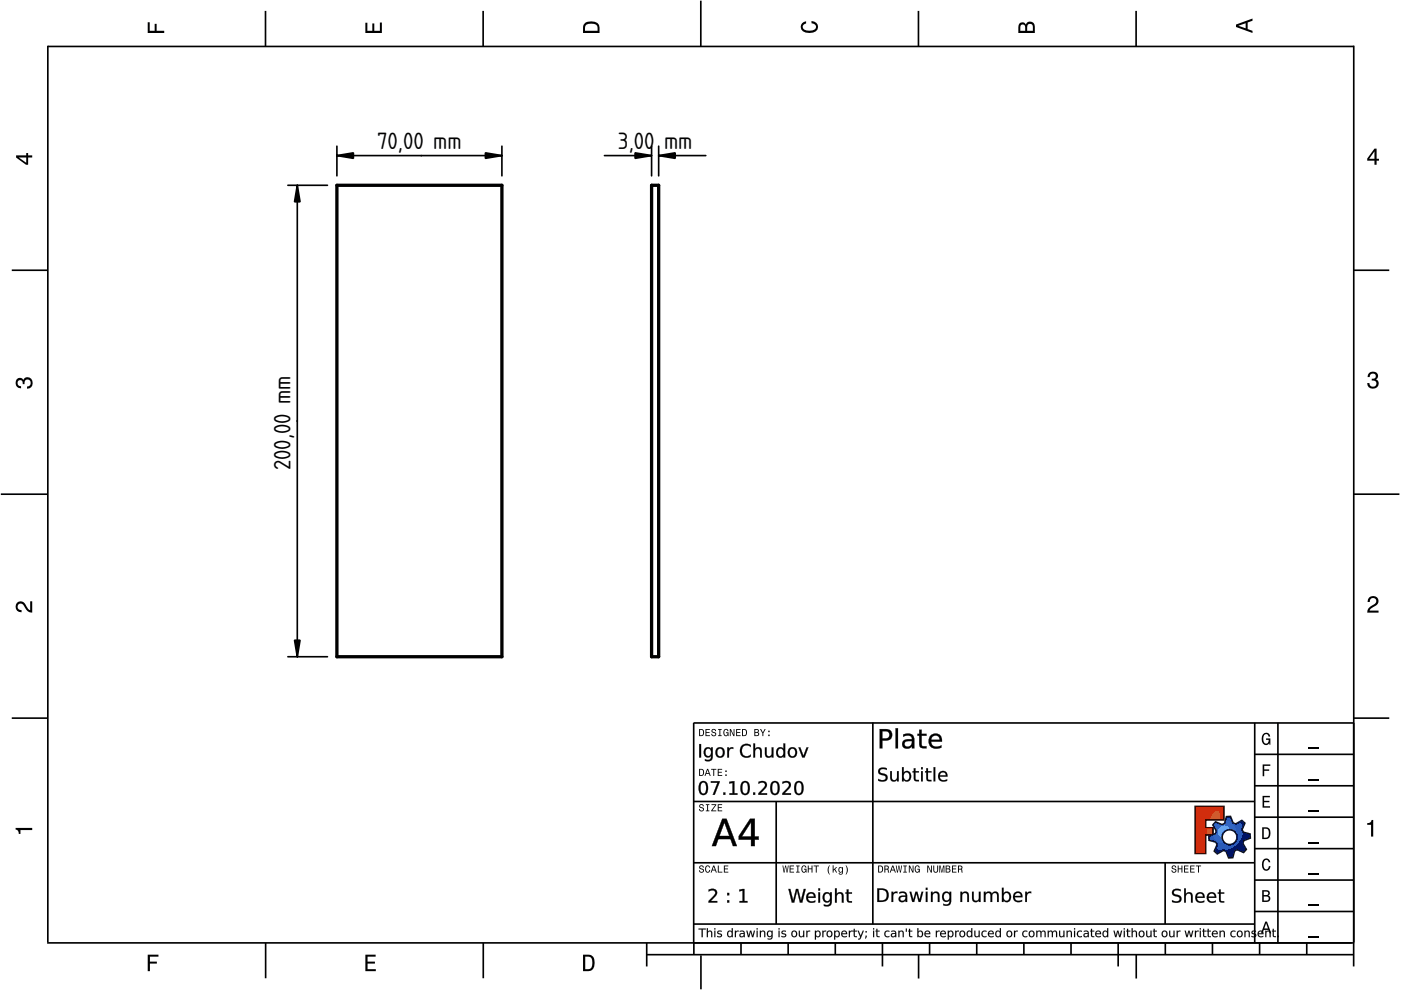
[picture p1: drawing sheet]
<svg xmlns="http://www.w3.org/2000/svg" width="297mm" height="210mm" viewBox="0 0 297 210" stroke-linecap="round" stroke-linejoin="round" font-family="sans-serif">
<defs><g id="words">
<g font-size="4.7">
<text x="80" y="31.5">70,00 mm</text>
<text x="131" y="31.5">3,00</text>
<text x="140.8" y="31.5">mm</text>
<text x="61.6" y="99.7" transform="rotate(-90 61.6 99.7)">200,00 mm</text>
</g>
</g></defs>
<g fill="none" stroke="#000" stroke-width=".35">
<path d="M10.1 9.7v190.1M10.1 9.9h277M56.3 2.3v7.5M102.4 2.3v7.5M148.6 .1v9.8M194.7 2.3v7.5M240.9 2.3v7.5M287 9.7v195.2M2.5 57.3h7.5M287.1 57.3h7.4M.2 104.8h10M287 104.8h9.7"/>
<path d="M2.5 152.3h7.5M147 153.3h140.1M147.1 153.3v49.1M185.1 153.2v42.8M266 159.9h21M266 153.3v46.7M270.9 153.3v46.7M287.1 152.3h7.4M147 169.9h119M164.6 169.9v26M266 179.9h21M266 173.3h21"/>
<path d="M266 166.6h21M10 199.9h277.1M56.3 199.9v7.5M102.5 199.9v7.5M137.1 199.9v5M147 195.9h119M147 182.9h119M157.1 199.9v2.5M167.1 199.9v2.5M177.1 199.9v2.5M187.1 199.9v5M197.1 199.9v2.5"/>
<path d="M207.1 199.9v2.5M217.1 199.9v2.5M227.1 199.9v2.5M237.1 199.9v5M247 182.9v13M247.1 199.9v2.5M257.1 199.9v2.5M266 193.3h21M266 186.6h21M267.1 199.9v2.5M277.1 199.9v2.5M137.1 202.4h150"/>
<path d="M148.6 202.6v7.2M194.8 202.4v5.1M240.9 202.4v5.1"/>
</g>
<g fill="#000">
<path d="M31.3 4.7h.4v1.8h1.1v-1.4h.4v1.4h1.6v.5h-3.5z" fill-rule="evenodd"/>
<path d="M77.5 4.8h.4v1.7h1v-1.5h.5v1.5h1.1v-1.7h.5v2.2h-3.5z" fill-rule="evenodd"/>
<path d="M124.1 4.9a2.19 2.19 0 0 0-.5 2.1h3.5v-1.2a1.42 1.42 0 0 0-1.7-1.3zM124.3 5.2a2.14 2.14 0 0 1 2.3 .3l.1 1h-2.7l.1-1z" fill-rule="evenodd"/>
<path d="M170.1 4.9l.8-.4v.5a.7 .7 0 0 0-.7 .5 .7 .7 0 0 0 .3 .8 1.69 1.69 0 0 0 2.5-.6 .9 .9 0 0 0-.9-.8v-.5a1.24 1.24 0 0 1 1.3 1.1 1.24 1.24 0 0 1-1 1.4 2.22 2.22 0 0 1-2.5-.7l-.1-.5z" fill-rule="evenodd"/>
<path d="M216.1 5l-.2 .8v1.2h3.5v-1.3a.98 .98 0 0 0-.7-1.1 .98 .98 0 0 0-1.2 .6 .84 .84 0 0 0-1.4-.2zM216.4 5.3a.54 .54 0 0 1 .7-.1 .54 .54 0 0 1 .3 .6v.7h-1.1zM217.9 5.2a.62 .62 0 0 1 .7-.1 .62 .62 0 0 1 .4 .6v.8h-1.2z" fill-rule="evenodd"/>
<path d="M262.1 5.2v.5l3.5 1.3v-.5l-1.1-.3v-1.4l1.1-.4v-.5zM262.6 5.5l1.5-.6v1.1z" fill-rule="evenodd"/>
<path d="M3.4 32.9v.5l2.1 1.5h.5v-1.5h.8v-.5h-.8v-.5h-.4v.5zM4 33.4h1.6v1.1z" fill-rule="evenodd"/>
<path d="M291.4 31.5l-1.5 2.1v.5h1.5v.8h.5v-.8h.5v-.4h-.5v-2.2zM291.4 32.1v1.6h-1.1z" fill-rule="evenodd"/>
<path d="M3.6 80.4a.86 .86 0 0 1 1.4 .1 1.06 1.06 0 0 1 1.2-.5 1.06 1.06 0 0 1 .7 1.2 1.1 1.1 0 0 1-1.2 1.2v-.4a.71 .71 0 0 0 .8-1 .71 .71 0 0 0-1.3-.1v.6h-.4a.61 .61 0 0 0-.3-.8 .61 .61 0 0 0-.8 .2 .61 .61 0 0 0 .2 .8l.6 .2v.4a1.15 1.15 0 0 1-1.2-.6 1.15 1.15 0 0 1 .3-1.3z" fill-rule="evenodd"/>
<path d="M290.3 79.1a1.08 1.08 0 0 1 1.3-.2 1.08 1.08 0 0 1 .5 1.3l-.4 .2a1.06 1.06 0 0 1 .6 1.3 1.06 1.06 0 0 1-1.2 .7 1.1 1.1 0 0 1-1.2-1.2h.4a.71 .71 0 0 0 1 .8 .71 .71 0 0 0 .1-1.3h-.6v-.4a.61 .61 0 0 0 .8-.3 .61 .61 0 0 0-.2-.8 .61 .61 0 0 0-.8 .2l-.2 .5h-.4z" fill-rule="evenodd"/>
<path d="M3.6 127.8a1.22 1.22 0 0 1 2 .7l.4 .6 .4 .3v-1.9h.4v2.4a1.8 1.8 0 0 1-1.7-1.4 .71 .71 0 0 0-.9-.5 .71 .71 0 0 0-.5 .8 .71 .71 0 0 0 .9 .6v.4a1.18 1.18 0 0 1-1.2-.6 1.18 1.18 0 0 1 .2-1.4z" fill-rule="evenodd"/>
<path d="M290.3 126.7a1.18 1.18 0 0 1 1.9 .3 1.18 1.18 0 0 1-1 1.7l-.5 .3-.3 .5h1.9v.4h-2.4a1.8 1.8 0 0 1 1.4-1.7 .71 .71 0 0 0 .5-.9 .71 .71 0 0 0-.9-.5 .71 .71 0 0 0-.5 .8h-.4z" fill-rule="evenodd"/>
<path d="M148.2 154.6v1.5h.5a.77 .77 0 0 0 .6-.8 .77 .77 0 0 0-.6-.7zM148.4 154.8a.58 .58 0 0 1 .7 .5 .58 .58 0 0 1-.7 .6zM149.6 154.6v1.5h.9v-.2h-.7v-.5h.6v-.2h-.6v-.4h.7v-.2zM151 154.7a.53 .53 0 0 0 0 .6 .53 .53 0 0 0 .6 .2 .32 .32 0 0 1-.3 .5 .32 .32 0 0 1-.3-.4h-.2a.5 .5 0 0 0 .7 .5 .5 .5 0 0 0 .1-.8l-.4-.1a.28 .28 0 0 1-.1-.4 .28 .28 0 0 1 .4-.1 .28 .28 0 0 1 .1 .3h.2a.51 .51 0 0 0-.3-.4 .51 .51 0 0 0-.5 .1zM152.3 154.6v.2h.2v1.1h-.2v.2h.7v-.2h-.3v-1.1h.3v-.2zM153.5 154.7a.81 .81 0 0 0 .5 1.4l.3-.2 .2 .2v-.8h-.6v.1h.4l-.2 .5a.6 .6 0 0 1-.5-.6 .6 .6 0 0 1 .4-.6l.2 .3h.2l-.1-.3a.53 .53 0 0 0-.8 0zM154.7 154.6v1.5h.2v-1.3l.6 1.3h.2v-1.5h-.2v1.2l-.5-1.2zM156.1 154.6v1.5h.9v-.2h-.7v-.5h.6v-.2h-.6v-.4h.7v-.2zM157.3 154.6v1.5h.5a.77 .77 0 0 0 .6-.8 .77 .77 0 0 0-.6-.7zM157.5 154.8a.58 .58 0 0 1 .7 .5 .58 .58 0 0 1-.7 .6zM159.9 154.6v1.5h.6a.42 .42 0 0 0 .5-.3 .42 .42 0 0 0-.3-.5l.2-.2-.1-.4zM160.1 154.8h.3a.23 .23 0 0 1 .3 .2 .23 .23 0 0 1-.3 .2h-.3zM160.1 155.4h.4a.26 .26 0 0 1 .3 .2 .26 .26 0 0 1-.3 .3h-.4zM161.1 154.6l.5 .9v.6h.2v-.6l.5-.9h-.2l-.4 .7-.3-.7zM162.9 155.8v.3h.3v-.3zM162.9 154.9v.3h.3v-.3z" fill-rule="evenodd"/>
<path d="M267.8 155.7a.85 .85 0 0 1 .9-.3 .85 .85 0 0 1 .6 .8h-.3l-.1-.3a.49 .49 0 0 0-.4-.3 .49 .49 0 0 0-.5 .3 1.2 1.2 0 0 0 .4 1.8 .66 .66 0 0 0 .6-.8h-.6v-.3h.9v1.3h-.1l-.1-.3-.3 .3a.85 .85 0 0 1-1.2-.7v-1.1z" fill-rule="evenodd"/>
<path d="M3.3 175.5h3.5v.5h-2.5v.8h-.3a.77 .77 0 0 0-.7-.9z" fill-rule="evenodd"/>
<path d="M148.4 170.6a.53 .53 0 0 0 0 .6 .53 .53 0 0 0 .6 .2 .32 .32 0 0 1-.3 .5 .32 .32 0 0 1-.3-.4h-.2a.5 .5 0 0 0 .7 .6 .5 .5 0 0 0 .1-.9l-.4-.1a.28 .28 0 0 1-.1-.4 .28 .28 0 0 1 .4-.1 .28 .28 0 0 1 .1 .4h.2a.51 .51 0 0 0-.3-.5 .51 .51 0 0 0-.5 .1zM149.7 170.5v.2h.2v1.1h-.2v.2h.7v-.2h-.3v-1.1h.3v-.2zM150.8 170.5v.2h.8l-.8 1.3h1.1v-.2h-.9l.9-1.3zM152.2 170.5v1.5h.9v-.2h-.7v-.5h.6v-.2h-.6v-.4h.7v-.2z" fill-rule="evenodd"/>
<path d="M148.2 163v1.5h.5a.77 .77 0 0 0 .6-.7 .77 .77 0 0 0-.6-.8zM148.4 163.2a.57 .57 0 0 1 .7 .6 .57 .57 0 0 1-.7 .5zM149.9 163l-.5 1.5h.2l.1-.4h.6l.2 .4h.2l-.6-1.5zM150 163.2l.3 .7h-.5zM150.8 163v.2h.4v1.3h.2v-1.3h.5v-.2zM152.2 163v1.5h.9v-.2h-.7v-.5h.6v-.2h-.6v-.4h.7v-.2zM153.8 164.2v.3h.3v-.3zM153.8 163.4v.3h.3v-.3z" fill-rule="evenodd"/>
<path d="M253.4 171h6.1v2.8h-3.9v1.7h1.6v1.5h-1.6v4h-2.2z" fill-rule="evenodd"/>
<path d="M257.7 174.3l-.5 .6 .7 1.3-.2 .6-1.4 .5v.9l1.5 .4 .3 .5-.7 1.4 .7 .5 1.3-.7 .6 .2 .5 1.4 .9-.1 .3-1.4 .6-.3 1.4 .6 .5-.6-.7-1.3 .2-.6 1.4-.5-.1-.9-1.4-.4-.3-.5 .6-1.4-.6-.6-1.3 .8-.6-.2-.5-1.4h-.9l-.4 1.5-.5 .2zM259.1 177.5a1.6 1.6 0 0 1 3.2 0 1.6 1.6 0 0 1-3.2 0z" fill-rule="evenodd"/>
<path d="M267.7 168.7h1.5v.3h-1.2v.8h1.1v.3h-1.1v.8h1.3v.3h-1.6z" fill-rule="evenodd"/>
<path d="M267.7 162.1h1.6v.3h-1.3v.7h1.1v.3h-1.1v1.2h-.3z" fill-rule="evenodd"/>
<path d="M267.6 175.4v2.5h.8a1.37 1.37 0 0 0 .7-2.2 1.56 1.56 0 0 0-1.5-.3zM267.9 175.7a.98 .98 0 0 1 1.2 .7 .98 .98 0 0 1-.7 1.2h-.5z" fill-rule="evenodd"/>
<path d="M289.9 174.5a.77 .77 0 0 0 .9-.6h.4v3.5h-.5v-2.5h-.8z" fill-rule="evenodd"/>
<path d="M148.4 183.6a.53 .53 0 0 0 0 .6 .53 .53 0 0 0 .6 .2 .32 .32 0 0 1-.3 .5 .32 .32 0 0 1-.3-.4h-.2a.5 .5 0 0 0 .7 .6 .5 .5 0 0 0 .1-.9l-.4-.1a.28 .28 0 0 1-.1-.4 .28 .28 0 0 1 .4-.1 .28 .28 0 0 1 .1 .4h.2a.51 .51 0 0 0-.3-.5 .51 .51 0 0 0-.5 .1zM149.6 183.7l-.1 .2a.67 .67 0 0 0 .1 .9 .67 .67 0 0 0 .8 .1l.2-.4h-.2l-.2 .3a.6 .6 0 0 1-.5-.5 .6 .6 0 0 1 .4-.6l.3 .3h.2l-.2-.4a.5 .5 0 0 0-.8 .1zM151.2 183.5l-.5 1.5h.2l.1-.4h.6l.2 .4h.2l-.6-1.5zM151.3 183.7l.3 .7h-.5zM152.2 183.5v1.5h1v-.2h-.8v-1.3zM153.5 183.5v1.5h.9v-.2h-.7v-.5h.6v-.2h-.6v-.4h.7v-.2z" fill-rule="evenodd"/>
<path d="M165.9 183.5l.3 1.5h.1l.3-1.3 .2 1.3h.2l.2-1.5h-.1l-.2 1.3-.2-1.3h-.2l-.2 1.3-.2-1.3zM167.4 183.5v1.5h1v-.2h-.8v-.5h.7v-.2h-.7v-.4h.7v-.2zM168.8 183.5v.2h.3v1.1h-.3v.2h.7v-.2h-.2v-1.1h.2v-.2zM170.1 183.7a.82 .82 0 0 0 .5 1.3l.3-.2 .1 .2v-.8h-.5v.2h.3l-.2 .4a.6 .6 0 0 1-.5-.5 .6 .6 0 0 1 .5-.6l.2 .3h.2l-.2-.4a.53 .53 0 0 0-.7 .1zM171.3 183.5v1.5h.2v-.7h.6v.7h.2v-1.5h-.2v.6h-.6v-.6zM172.5 183.5v.2h.5v1.3h.2v-1.3h.4v-.2zM175.8 183.5a1.35 1.35 0 0 0 .2 1.9 1.84 1.84 0 0 1 0-1.9zM176.5 183.5v1.5h.2v-.4l.2-.2 .4 .6h.2l-.4-.7 .4-.5h-.2l-.6 .6v-.9zM177.9 184a.59 .59 0 0 0-.2 .7 .59 .59 0 0 0 .7 .3l.1-.2a.31 .31 0 0 1-.1 .5 .31 .31 0 0 1-.4-.2h-.2a.47 .47 0 0 0 .5 .4 .47 .47 0 0 0 .4-.5v-1.2h-.2v.2l-.3-.2zM178 184.1l.1-.1a.42 .42 0 0 1 .4 .4 .42 .42 0 0 1-.4 .5l-.1-.3zM179.3 183.5a1.85 1.85 0 0 1 0 1.9 1.22 1.22 0 0 0 0-1.9z" fill-rule="evenodd"/>
<path d="M186.2 183.5v1.5h.5a.77 .77 0 0 0 .6-.7 .77 .77 0 0 0-.6-.8zM186.4 183.7a.58 .58 0 0 1 .6 .6 .58 .58 0 0 1-.6 .5zM187.5 183.5v1.5h.2v-.6a.45 .45 0 0 1 .5 .1 .45 .45 0 0 1 .1 .5h.2l-.2-.7a.42 .42 0 0 0 .1-.5 .42 .42 0 0 0-.4-.3zM187.7 183.7h.2a.26 .26 0 0 1 .4 .3 .26 .26 0 0 1-.4 .2h-.2zM189.2 183.5l-.6 1.5h.2l.2-.4h.6l.1 .4h.2l-.5-1.5zM189.3 183.7l.2 .7h-.4zM189.9 183.5l.3 1.5h.2l.2-1.3 .2 1.3h.2l.3-1.5h-.2l-.2 1.3-.2-1.3h-.2l-.2 1.3-.2-1.3zM191.5 183.5v.2h.3v1.1h-.3v.2h.8v-.2h-.3v-1.1h.3v-.2zM192.7 183.5v1.5h.2v-1.2l.5 1.2h.3v-1.5h-.2v1.2l-.6-1.2zM194.1 183.7a.81 .81 0 0 0 .5 1.3l.3-.2 .1 .2v-.8h-.5v.2h.3l-.2 .4a.6 .6 0 0 1-.5-.5 .6 .6 0 0 1 .5-.6l.2 .3h.2l-.2-.4a.53 .53 0 0 0-.7 .1zM196.6 183.5v1.5h.2v-1.2l.6 1.2h.2v-1.5h-.2v1.2l-.6-1.2zM197.9 183.5v.9a.52 .52 0 0 0 .5 .6 .52 .52 0 0 0 .5-.6v-.9h-.2v.9a.33 .33 0 0 1-.3 .5 .33 .33 0 0 1-.3-.5v-.9zM199.2 183.5v1.5h.1v-1.4l.3 1.4h.2l.3-1.4v1.4h.1v-1.5h-.2l-.3 1.3-.3-1.3zM200.5 183.5v1.5h.6a.42 .42 0 0 0 .4-.3 .42 .42 0 0 0-.2-.5l.2-.2-.1-.4zM200.7 183.7h.3a.23 .23 0 0 1 .3 .2 .23 .23 0 0 1-.3 .2h-.3zM200.7 184.3h.3a.26 .26 0 0 1 .3 .3 .26 .26 0 0 1-.3 .2h-.3zM201.8 183.5v1.5h1v-.2h-.8v-.5h.7v-.2h-.7v-.4h.8v-.2zM203.1 183.5v1.5h.2v-.6a.45 .45 0 0 1 .5 .1 .45 .45 0 0 1 .1 .5h.2l-.2-.7a.42 .42 0 0 0 .1-.5 .42 .42 0 0 0-.4-.3zM203.3 183.7h.3a.26 .26 0 0 1 .3 .3 .26 .26 0 0 1-.4 .2h-.2z" fill-rule="evenodd"/>
<path d="M248.5 183.6a.53 .53 0 0 0 0 .6 .53 .53 0 0 0 .6 .2 .32 .32 0 0 1-.2 .5 .32 .32 0 0 1-.3-.4h-.2a.5 .5 0 0 0 .6 .6 .5 .5 0 0 0 .2-.9l-.4-.1a.28 .28 0 0 1-.1-.4 .28 .28 0 0 1 .3-.1 .28 .28 0 0 1 .2 .4h.2a.51 .51 0 0 0-.3-.5 .51 .51 0 0 0-.6 .1zM249.7 183.5v1.5h.2v-.7h.6v.7h.2v-1.5h-.2v.6h-.6v-.6zM251 183.5v1.5h1v-.2h-.8v-.5h.7v-.2h-.7v-.4h.8v-.2zM252.3 183.5v1.5h1v-.2h-.8v-.5h.7v-.2h-.7v-.4h.8v-.2zM253.5 183.5v.2h.5v1.3h.2v-1.3h.5v-.2z" fill-rule="evenodd"/>
<path d="M268.3 195.4l-1 2.5h.4l.2-.7h1l.3 .7h.3l-.9-2.5zM268.4 195.8l.4 1.1h-.7z" fill-rule="evenodd"/>
<path d="M267.6 188.7v2.5h1a.7 .7 0 0 0 .7-.5 .7 .7 0 0 0-.4-.8 .61 .61 0 0 0 .3-.8 .61 .61 0 0 0-.7-.4zM267.9 189h.6a.38 .38 0 0 1 .4 .4 .38 .38 0 0 1-.5 .4h-.5zM267.9 190.1h.6a.44 .44 0 0 1 .5 .4 .44 .44 0 0 1-.5 .4h-.6z" fill-rule="evenodd"/>
<path d="M267.8 182.3a.85 .85 0 0 1 .9-.3 .85 .85 0 0 1 .6 .8h-.3l-.1-.2a.47 .47 0 0 0-.4-.3 .47 .47 0 0 0-.4 .3 1.21 1.21 0 0 0 .4 1.7 .64 .64 0 0 0 .5-.7h.4a.89 .89 0 0 1-.8 1 .89 .89 0 0 1-1-.7v-1.1z" fill-rule="evenodd"/>
<path d="M31.3 202.4h2.3v.4h-1.8v1.1h1.5v.4h-1.5v1.6h-.5z" fill-rule="evenodd"/>
<path d="M77.5 202.4h2.1v.4h-1.7v1.1h1.6v.4h-1.6v1.2h1.8v.4h-2.2z" fill-rule="evenodd"/>
<path d="M123.6 202.4v3.5h1.2a1.42 1.42 0 0 0 1.3-1.7 1.38 1.38 0 0 0-1.3-1.8zM124.1 202.8l1 .1a1.89 1.89 0 0 1 0 2.5l-1 .1z" fill-rule="evenodd"/>
</g>
<path d="M277.3 158.6h2.2M277.3 178.6h2.2M277.3 172h2.2M277.3 165.3h2.2M277.3 198.6h2.2M277.3 192h2.2M277.3 185.3h2.2" fill="none" stroke="#000" stroke-width=".25"/>
<g fill="#000">
<path d="M148.2 157.8h.4v2.8h-.4zM149.7 158.9a.77 .77 0 0 0-.1 1 .77 .77 0 0 0 .9 .3 .75 .75 0 0 0 .3-1 .75 .75 0 0 0-1.1-.3zM149.4 158.7l.7-.3 .4 .1 .3 .3v-.3h.3v1.8a1.08 1.08 0 0 1-1.6 1v-.3a.78 .78 0 0 0 .9 .1 .78 .78 0 0 0 .4-.9 .87 .87 0 0 1-1.1 .3 .87 .87 0 0 1-.5-1zM152.2 158.9a.79 .79 0 0 0-.1 1 .79 .79 0 0 0 .9 .4 .8 .8 0 0 0 .3-1 .8 .8 0 0 0-1-.5zM151.6 159.5a1.07 1.07 0 0 1 2.1 0 1.07 1.07 0 0 1-2.1 0zM154.2 158.5h.4v.3l.4-.3 .4-.1v.4a.62 .62 0 0 0-.6 .1 .62 .62 0 0 0-.2 .6v1.1h-.4zM157.3 158.1a1.57 1.57 0 0 1 1.9-.1v.4a1.11 1.11 0 0 0-1.6 0 1.11 1.11 0 0 0 0 1.6 1.11 1.11 0 0 0 1.6 0v.4a1.49 1.49 0 0 1-2.1-.2 1.49 1.49 0 0 1 .2-2.1zM159.7 157.6h.4v1.2a.77 .77 0 0 1 .9-.3 .77 .77 0 0 1 .5 .8v1.3h-.3v-1.3a.55 .55 0 0 0-.6-.6 .55 .55 0 0 0-.5 .7v1.2h-.4zM162.2 158.5h.3v1.3a.55 .55 0 0 0 .6 .6 .55 .55 0 0 0 .5-.7v-1.2h.4v2.1h-.4v-.3a.77 .77 0 0 1-.9 .3 .77 .77 0 0 1-.5-.8zM164.8 158.7l.6-.3 .4 .1 .3 .3v-1.2h.4v3h-.4v-.3a.87 .87 0 0 1-1.1 .3 .87 .87 0 0 1-.4-1.1zM165.2 158.8a.8 .8 0 0 0-.3 1 .8 .8 0 0 0 .9 .5 .8 .8 0 0 0 .3-1 .8 .8 0 0 0-.9-.5zM167.6 158.9a.79 .79 0 0 0-.2 1 .79 .79 0 0 0 .9 .4 .8 .8 0 0 0 .3-1 .8 .8 0 0 0-.9-.5zM166.9 159.5a1.1 1.1 0 0 1 2.2 0 1.1 1.1 0 0 1-2.2 0zM169.3 158.5h.4l.6 1.8 .7-1.8h.4l-.8 2.1h-.5z"/>
<path d="M148.2 157.7h.5v2.9h-.5zM148.2 157.8v2.8h.4v-2.8zM149.7 158.9a.74 .74 0 0 0-.1 1 .74 .74 0 0 0 .9 .3 .72 .72 0 0 0 .2-1 .72 .72 0 0 0-1-.3zM149.7 158.9a.69 .69 0 0 1 .9 0 .69 .69 0 0 1 .2 .9 .63 .63 0 0 1-.8 .5 .63 .63 0 0 1-.5-.8zM149.4 158.7a.79 .79 0 0 1 1.4 .1l-.1-.4h.4v1.9a1.14 1.14 0 0 1-1.7 1v-.4a.77 .77 0 0 0 .9 .1 .77 .77 0 0 0 .4-.8h.1a.81 .81 0 0 1-.8 .4 .81 .81 0 0 1-.7-.5l-.1-.9zM149.5 158.7a1.04 1.04 0 0 0-.2 1.3 1.04 1.04 0 0 0 1.2 .5l.3-.4a.8 .8 0 0 1-.3 1 .8 .8 0 0 1-1-.1v.3a1.05 1.05 0 0 0 1.6-1v-1.8h-.3v.4a.78 .78 0 0 0-1.3-.2zM152.4 158.8a.77 .77 0 0 0-.3 1 .77 .77 0 0 0 .9 .4 .77 .77 0 0 0 .3-.9 .77 .77 0 0 0-.9-.5zM152.2 158.9a.7 .7 0 0 1 .9 0 .7 .7 0 0 1 .2 .9 .64 .64 0 0 1-.8 .6 .64 .64 0 0 1-.5-.9zM151.6 159.5a1.1 1.1 0 0 1 2.2 0 1.1 1.1 0 0 1-2.2 0zM151.6 159.5a1.05 1.05 0 0 0 2.1 0 1.05 1.05 0 0 0-2.1 0zM154.2 158.4h.4v.4l.2-.3 .7-.1-.1 .4a.59 .59 0 0 0-.6 .1 .59 .59 0 0 0-.2 .6v1.1h-.4zM154.2 158.5v2.1h.4l-.1-1.1a.62 .62 0 0 1 .3-.7 .62 .62 0 0 1 .6 0v-.3a.79 .79 0 0 0-.9 .4l.1-.4zM157.2 158.1a1.55 1.55 0 0 1 2-.1v.5a1.12 1.12 0 0 0-1.5-.2 1.12 1.12 0 0 0-.3 1.5 1.11 1.11 0 0 0 1.8 .1v.5a1.51 1.51 0 0 1-2.1-.2 1.51 1.51 0 0 1 .1-2.1zM157.3 158.1a1.46 1.46 0 0 0-.1 2 1.46 1.46 0 0 0 2 .3v-.4a1.15 1.15 0 0 1-1.6 .1 1.15 1.15 0 0 1-.2-1.6 1.11 1.11 0 0 1 1.8-.1v-.4a1.54 1.54 0 0 0-1.9 .1zM159.7 157.6h.4v1.2a.78 .78 0 0 1 .9-.4 .78 .78 0 0 1 .5 .9v1.3h-.4v-1.3a.52 .52 0 0 0-.5-.5 .52 .52 0 0 0-.5 .6v1.2h-.4zM159.7 157.6v3h.4v-1.2a.58 .58 0 0 1 .5-.7 .58 .58 0 0 1 .6 .6v1.3h.3v-1.3a.75 .75 0 0 0-.5-.8 .75 .75 0 0 0-.9 .4v-1.3zM162.2 158.4h.4v1.4a.52 .52 0 0 0 .5 .5 .52 .52 0 0 0 .5-.6v-1.3h.4v2.2h-.4v-.3a.78 .78 0 0 1-.9 .3 .78 .78 0 0 1-.5-.8zM162.2 158.5v1.3a.75 .75 0 0 0 .5 .8 .75 .75 0 0 0 1-.4l-.1 .4h.4v-2.1h-.4l.1 1.2a.58 .58 0 0 1-.6 .7 .58 .58 0 0 1-.6-.6v-1.3zM164.8 158.7a.78 .78 0 0 1 1.3 .1v-1.2h.4v3h-.4v-.3a.8 .8 0 0 1-.8 .4 .8 .8 0 0 1-.7-.6v-.9zM164.8 158.7a1.06 1.06 0 0 0-.2 1.3 1.06 1.06 0 0 0 1.2 .5l.3-.3v.4h.4v-3h-.4v1.3a.77 .77 0 0 0-1.3-.2zM165.2 158.8a.78 .78 0 0 0-.3 1 .78 .78 0 0 0 .9 .4 .78 .78 0 0 0 .3-.9 .78 .78 0 0 0-.9-.5zM165.2 158.8a.83 .83 0 0 1 1 .5 .83 .83 0 0 1-.5 1.1 .87 .87 0 0 1-.8-.6 .87 .87 0 0 1 .3-1zM167.7 158.8a.77 .77 0 0 0-.3 1 .77 .77 0 0 0 .9 .4 .77 .77 0 0 0 .3-.9 .77 .77 0 0 0-.9-.5zM167.5 158.9a.7 .7 0 0 1 1 0 .7 .7 0 0 1 .1 .9 .64 .64 0 0 1-.7 .6 .64 .64 0 0 1-.5-.9zM166.9 159.5a1.1 1.1 0 0 1 2.2 0 1.1 1.1 0 0 1-2.2 0zM167 159.5a1.05 1.05 0 0 0 2.1 0 1.05 1.05 0 0 0-2.1 0zM169.3 158.4h.4l.6 1.9 .7-1.9h.4l-.8 2.2h-.5zM169.3 158.5l.8 2.1h.5l.8-2.1h-.4l-.7 1.8-.6-1.8z"/>
<path d="M187.1 155v1.6h.7a.77 .77 0 0 0 .8-.8 .77 .77 0 0 0-.8-.8zM186.5 154.6h1.3a1.23 1.23 0 0 1 1.3 1.2 1.23 1.23 0 0 1-1.3 1.2h-.7v1.7h-.6zM189.9 154.4h.5v4.3h-.5zM191.9 157.4a.72 .72 0 0 0 .4 1 .72 .72 0 0 0 .9-.6l.2-.7-1.2 .1zM191.5 155.7h.2a1.45 1.45 0 0 1 2.2 1.2v1.8h-.5v-.5a1.05 1.05 0 0 1-1.8 .3 1.05 1.05 0 0 1 .4-1.7l1.4-.1a1.1 1.1 0 0 0-1.9-.5zM194.9 154.7h.5v.9h1v.4h-1v2l.3 .2h.7v.5h-.5a.83 .83 0 0 1-1-1v-1.7h-.4v-.4h.4zM197.3 156a1.41 1.41 0 0 1 1.7-.3 1.41 1.41 0 0 1 .7 1.6h-2.3a1.26 1.26 0 0 0 2 .8l.2-.1v.5a1.73 1.73 0 0 1-2.2-.1 1.73 1.73 0 0 1-.3-2.2zM197.7 156.2l-.3 .7h1.8a.87 .87 0 0 0-.5-.9 .87 .87 0 0 0-1 .2z"/>
<path d="M187.1 155v1.6l.7-.1a.74 .74 0 0 0 .7-.7 .74 .74 0 0 0-.7-.7zM187 155h.8a.79 .79 0 0 1 .8 .8 .79 .79 0 0 1-.8 .8h-.8zM186.5 154.6h1.3a1.26 1.26 0 0 1 1.4 1.2 1.26 1.26 0 0 1-1.4 1.2h-.7v1.7h-.6zM186.5 154.6v4.1h.6l-.1-1.7h.8a1.2 1.2 0 0 0 1.3-1.2 1.2 1.2 0 0 0-1.3-1.2zM189.9 154.4h.5v4.3h-.5zM189.9 154.4v4.3h.5v-4.3zM191.9 157.4a.69 .69 0 0 0 .4 .9 .69 .69 0 0 0 .9-.5l.2-.7-1.2 .1zM191.9 157.4l.3-.2 1.2-.1a.9 .9 0 0 1-.5 1.1 .9 .9 0 0 1-1.1-.3zM191.5 155.7l.2-.1a1.48 1.48 0 0 1 2.2 1.3v1.8h-.6l.1-.5a1.1 1.1 0 0 1-1.4 .6 1.1 1.1 0 0 1-.7-1.4 1.1 1.1 0 0 1 1.3-.7h.7a1.07 1.07 0 0 0-1.8-.5zM191.5 155.7v.5l.1-.1a1.08 1.08 0 0 1 1.8 .7 1.72 1.72 0 0 0-2.1 .7 1.08 1.08 0 0 0 .8 1.2 1.08 1.08 0 0 0 1.3-.6v.6h.5l-.1-1.8a1.47 1.47 0 0 0-2.3-1.1zM194.9 154.7h.5v.9h1.1v.4h-1.1l.1 2 .2 .2h.8v.5a1.21 1.21 0 0 1-1.6-.7v-2h-.4v-.4h.4zM194.9 154.7v.9h-.4v.4h.4v1.7a.81 .81 0 0 0 1 .9l.5 .1v-.5l-.7 .1-.3-.3v-2h1v-.4h-1v-.9zM197.3 156a1.43 1.43 0 0 1 1.7-.4 1.43 1.43 0 0 1 .7 1.7l-2.3-.1a1.23 1.23 0 0 0 2 .9l.2-.1v.5a1.76 1.76 0 0 1-2.3-.2 1.76 1.76 0 0 1 0-2.3zM197.3 156a1.67 1.67 0 0 0-.1 2.2 1.67 1.67 0 0 0 2.2 .3h.2v-.4a1.63 1.63 0 0 1-2.1-.3l-.1-.6 2.3 .1a1.38 1.38 0 0 0-.7-1.6 1.38 1.38 0 0 0-1.7 .3zM197.7 156.2l-.3 .7h1.8a.84 .84 0 0 0-.5-.9 .84 .84 0 0 0-1 .2zM197.7 156.2a.88 .88 0 0 1 1-.2 .88 .88 0 0 1 .5 .9h-1.8z"/>
<path d="M148.8 166a1.96 1.96 0 0 0 .1 2.2l.2 .1a1.34 1.34 0 0 0 .6-1.9l-.4-.5zM148.6 165.8a.99 .99 0 0 1 1.1 0 .99 .99 0 0 1 .4 .9 1.29 1.29 0 0 1-1.3 1.8 1.93 1.93 0 0 1-.2-2.7zM150.7 165.6h1.9l-1.1 2.9h-.4l1-2.5h-1.4zM153.4 168h.4v.5h-.4zM154.6 165.8l1.1-.2v2.6h.6v.3h-1.6v-.3h.6v-2.2l-.7 .1zM157.6 166a1.96 1.96 0 0 0 .2 2.2l.2 .1a1.34 1.34 0 0 0 .5-1.9l-.3-.5zM157.4 165.8a.99 .99 0 0 1 1.1 0 .99 .99 0 0 1 .5 .9 1.29 1.29 0 0 1-1.3 1.8 1.93 1.93 0 0 1-.3-2.7zM159.7 168h.4v.5h-.4zM160.8 165.8a1.09 1.09 0 0 1 1.1-.2 1.09 1.09 0 0 1 .7 1l-.3 .5-1 1.1h1.3v.3h-1.8v-.3l.6-.6a1.24 1.24 0 0 0 .7-1.5 1.15 1.15 0 0 0-1.3 .1zM164 166a1.96 1.96 0 0 0 .1 2.2l.2 .1a1.34 1.34 0 0 0 .5-1.9l-.3-.5zM163.8 165.8a.99 .99 0 0 1 1 0 .99 .99 0 0 1 .5 .9 1.29 1.29 0 0 1-1.3 1.8 1.93 1.93 0 0 1-.2-2.7zM165.9 165.8a1.09 1.09 0 0 1 1.1-.2 1.09 1.09 0 0 1 .7 1l-.3 .5-1.1 1.1h1.4v.3h-1.8v-.3l.6-.6a1.24 1.24 0 0 0 .6-1.5 1.15 1.15 0 0 0-1.2 .1zM169 166a1.96 1.96 0 0 0 .2 2.2l.2 .1a1.34 1.34 0 0 0 .5-1.9l-.3-.5zM168.8 165.8a.99 .99 0 0 1 1.1 0 .99 .99 0 0 1 .5 .9 1.29 1.29 0 0 1-1.3 1.8 1.93 1.93 0 0 1-.3-2.7z"/>
<path d="M148.8 166a1.95 1.95 0 0 0 .1 2.2h.2a1.32 1.32 0 0 0 .5-1.8l-.3-.4zM148.8 166l.3-.1a1.37 1.37 0 0 1 .6 1.8 .61 .61 0 0 1-.8 .6 .61 .61 0 0 1-.4-.9l.1-1zM148.6 165.7a1.02 1.02 0 0 1 1.1 0 1.02 1.02 0 0 1 .4 1 1.32 1.32 0 0 1-1.3 1.9 1.95 1.95 0 0 1-.2-2.9zM148.6 165.8a1.96 1.96 0 0 0 .2 2.7 1.11 1.11 0 0 0 1.3-1.4 1.07 1.07 0 0 0-.3-1.2 1.07 1.07 0 0 0-1.2-.1zM150.7 165.6h1.9l-1 2.9h-.5l1-2.5h-1.4zM150.7 165.6v.4l1.5-.1-1.1 2.6h.4l1.1-2.9zM153.3 168h.5v.5h-.5zM153.4 168v.5h.4v-.5zM154.6 165.8l1.1-.2v2.6h.7v.3h-1.8v-.3h.7v-2.2l-.7 .2zM154.6 165.8v.3l.7-.1v2.2h-.6v.3h1.6v-.3h-.6v-2.6zM157.7 166a1.95 1.95 0 0 0 .1 2.2h.2a1.32 1.32 0 0 0 .5-1.8l-.3-.4zM157.6 166l.4-.1a1.37 1.37 0 0 1 .5 1.8 .61 .61 0 0 1-.7 .6 .61 .61 0 0 1-.4-.9v-1zM157.4 165.7a1.02 1.02 0 0 1 1.1 0 1.02 1.02 0 0 1 .5 1 1.32 1.32 0 0 1-1.3 1.9 1.95 1.95 0 0 1-.3-2.9zM157.5 165.8a1.96 1.96 0 0 0 .2 2.7 1.11 1.11 0 0 0 1.2-1.4 1.07 1.07 0 0 0-.3-1.2 1.07 1.07 0 0 0-1.1-.1zM159.7 168h.4v.5h-.4zM159.7 168v.5h.4v-.5zM160.8 165.8a1.12 1.12 0 0 1 1.2-.2 1.12 1.12 0 0 1 .6 1l-.3 .5-1 1.1h1.4v.3h-1.9a1.93 1.93 0 0 1 1-1.3 .66 .66 0 0 0 .3-1 .66 .66 0 0 0-1-.1l-.3 .1zM160.8 165.8v.3a.86 .86 0 0 1 1.4 .3l-.2 .6-1.2 1.2v.3h1.8v-.3h-1.4l1.1-1.1a.91 .91 0 0 0 .1-1.3 .91 .91 0 0 0-1.3-.1zM164 166a1.95 1.95 0 0 0 .1 2.2h.2a1.32 1.32 0 0 0 .5-1.8l-.3-.4zM163.9 166l.4-.1a1.37 1.37 0 0 1 .6 1.8 .61 .61 0 0 1-.8 .6 .61 .61 0 0 1-.4-.9v-1zM163.7 165.7a1.02 1.02 0 0 1 1.1 0 1.02 1.02 0 0 1 .5 1 1.32 1.32 0 0 1-1.3 1.9 1.95 1.95 0 0 1-.3-2.9zM163.8 165.8a1.96 1.96 0 0 0 .2 2.7 1.11 1.11 0 0 0 1.3-1.4 1.07 1.07 0 0 0-.3-1.2 1.07 1.07 0 0 0-1.2-.1zM165.9 165.8a1.12 1.12 0 0 1 1.1-.2 1.12 1.12 0 0 1 .7 1l-.3 .5-1.1 1.1h1.4v.3h-1.9a1.93 1.93 0 0 1 1-1.3 .66 .66 0 0 0 .4-1 .66 .66 0 0 0-1-.1l-.3 .1zM165.9 165.8v.3a.86 .86 0 0 1 1.4 .3l-.2 .6-1.2 1.2v.3h1.8v-.3h-1.4l1.1-1.1a.91 .91 0 0 0 0-1.3 .91 .91 0 0 0-1.2-.1zM169.1 166a1.95 1.95 0 0 0 .1 2.2h.2a1.32 1.32 0 0 0 .5-1.8l-.3-.4zM169 166l.4-.1a1.37 1.37 0 0 1 .5 1.8 .61 .61 0 0 1-.7 .6 .61 .61 0 0 1-.4-.9v-1zM168.8 165.7a1.02 1.02 0 0 1 1.1 0 1.02 1.02 0 0 1 .5 1 1.32 1.32 0 0 1-1.3 1.9 1.95 1.95 0 0 1-.3-2.9zM168.9 165.8a1.96 1.96 0 0 0 .2 2.7 1.11 1.11 0 0 0 1.2-1.4 1.07 1.07 0 0 0-.3-1.2 1.07 1.07 0 0 0-1.1-.1z"/>
<path d="M153.6 174.4l-1.1 2.9h2.1zM153.1 173.6h.9l2.2 5.8h-.8l-.5-1.5h-2.6l-.5 1.5h-.9zM159.2 174.3l-1.9 3.1h1.9zM159 173.6h1v3.8h.8v.6h-.8v1.4h-.8v-1.4h-2.6v-.7z"/>
<path d="M153.5 174.4l-1 2.9h2.1zM153.6 174.3l1.1 3h-2.2zM153.1 173.6h1l2.2 5.8h-.9l-.5-1.5h-2.6l-.5 1.5h-.9zM153.1 173.6l-2.2 5.8h.9l.5-1.5h2.6l.5 1.5h.8l-2.2-5.8zM159.2 174.3l-1.9 3.1h1.9zM159.3 174.2v3.2h-2.1zM159 173.6h1.1l-.1 3.8 .9-.1v.8l-.9-.1 .1 1.4h-.9v-1.4l-2.6 .1v-.8zM159 173.6l-2.4 3.7v.7h2.7l-.1 1.4h.8v-1.4h.8v-.6h-.8v-3.8z"/>
<path d="M186.4 163l.5-.2h.7l.4 .1v.4l-.1-.1a.77 .77 0 0 0-.8-.2 .77 .77 0 0 0-.5 .7l.2 .2a1.38 1.38 0 0 1 1.4 1 1.25 1.25 0 0 1-1.9 .7l-.1-.1v-.4l.3 .2a.78 .78 0 0 0 .8 .1 .78 .78 0 0 0 .5-.7l-.2-.2a1.39 1.39 0 0 1-1.4-.9zM188.7 163.5h.4v1.3a.56 .56 0 0 0 .6 .6 .56 .56 0 0 0 .5-.7v-1.2h.3v2.2h-.3v-.4a.78 .78 0 0 1-1 .4 .78 .78 0 0 1-.5-.9zM191.9 163.8a.81 .81 0 0 0-.3 1.1 .81 .81 0 0 0 .9 .4 .81 .81 0 0 0 .3-1 .81 .81 0 0 0-.9-.5zM191.2 162.7h.4v1.1a.89 .89 0 0 1 1.1-.3 .89 .89 0 0 1 .5 1.1 .89 .89 0 0 1-.5 1 .89 .89 0 0 1-1.1-.3v.4h-.4zM193.7 162.9h.4v.6h.7v.3h-.7v1.4l.2 .1 .5 .1v.3l-.8-.1-.2-.2-.1-1.6h-.2v-.3h.2zM195.3 163.5h.3v2.2h-.3zM195.3 162.7h.3v.4h-.3zM196.4 162.9h.3v.6h.8v.3h-.8l.1 1.4 .1 .1 .6 .1v.3l-.8-.1-.2-.2-.1-1.6h-.3v-.3h.3zM197.9 162.7h.4v3h-.4zM199.2 163.8a1 1 0 0 1 1.2-.3 1 1 0 0 1 .5 1.2h-1.6a.92 .92 0 0 0 1.5 .5v.4a1.22 1.22 0 0 1-1.6-.2 1.22 1.22 0 0 1 0-1.6zM199.5 163.9l-.2 .5h1.2a.62 .62 0 0 0-.3-.6 .62 .62 0 0 0-.7 .1z"/>
<path d="M186.4 162.9a1.9 1.9 0 0 1 1.6 0v.4l-.1-.1a.75 .75 0 0 0-.8-.1 .75 .75 0 0 0-.5 .6l.8 .3a.88 .88 0 0 1 .8 1 .88 .88 0 0 1-1.1 .7 .64 .64 0 0 1-.9-.6l.3 .2a.76 .76 0 0 0 .8 .1 .76 .76 0 0 0 .4-.7l-.5-.3a.86 .86 0 0 1-.9-.4 .86 .86 0 0 1 .1-1.1zM186.5 163a.77 .77 0 0 0-.3 .8 .77 .77 0 0 0 .8 .5 .59 .59 0 0 1 .8 .6 .59 .59 0 0 1-.9 .5l-.7-.3v.4a1.55 1.55 0 0 0 2-.4 .96 .96 0 0 0-1.1-1.1 .5 .5 0 0 1-.6-.6 .5 .5 0 0 1 .7-.4l.8 .2v-.3l-.4-.1h-.7zM188.7 163.5h.4v1.3a.54 .54 0 0 0 .6 .6 .54 .54 0 0 0 .5-.7v-1.2h.4v2.2h-.4v-.4a.79 .79 0 0 1-1 .4 .79 .79 0 0 1-.5-.9zM188.7 163.5l.1 1.3a.77 .77 0 0 0 .5 .9 .77 .77 0 0 0 .9-.4v.4h.3v-2.2h-.3v1.2a.58 .58 0 0 1-.5 .7 .58 .58 0 0 1-.6-.6v-1.3zM191.9 163.9a.8 .8 0 0 0-.3 1 .8 .8 0 0 0 .9 .4 .8 .8 0 0 0 .3-1 .8 .8 0 0 0-.9-.4zM191.9 163.8a.83 .83 0 0 1 1 .6 .83 .83 0 0 1-.5 1 .87 .87 0 0 1-.9-.6 .87 .87 0 0 1 .4-1zM191.2 162.6h.4v1.2a.81 .81 0 0 1 .8-.4 .81 .81 0 0 1 .7 .6 1.08 1.08 0 0 1 0 1.3 1.08 1.08 0 0 1-1.2 .3l-.3-.3v.4h-.4zM191.2 162.7v3h.4v-.4a.86 .86 0 0 0 1.1 .3 .86 .86 0 0 0 .5-1 .87 .87 0 0 0-.5-1 .87 .87 0 0 0-1.1 .3v-1.2zM193.7 162.9h.4v.6h.8v.3h-.8v1.4l.2 .1h.6v.4a.81 .81 0 0 1-1.2-.7v-1.2h-.2v-.3h.2zM193.7 162.9l.1 .6h-.3v.3h.3v1.6l.2 .2 .8 .1v-.3l-.6-.1-.1-.3v-1.2h.7v-.3h-.7v-.6zM195.3 163.5h.4v2.2h-.4zM195.3 163.5v2.2h.3v-2.2zM195.3 162.6h.4v.5h-.4zM195.3 162.7v.4h.3v-.4zM196.4 162.9h.4l-.1 .6h.8v.3h-.8l.1 1.4 .1 .1h.6v.4a.81 .81 0 0 1-1.1-.7v-1.2h-.3v-.3h.3zM196.4 162.9v.6h-.3v.3h.3l.1 1.6 .2 .2 .8 .1v-.3l-.7-.1-.1-.3v-1.2h.8v-.3h-.8v-.6zM197.9 162.6h.4v3.1h-.4zM197.9 162.7v3h.4v-3zM199.2 163.8a1.01 1.01 0 0 1 1.2-.3 1.01 1.01 0 0 1 .5 1.2h-1.6a.91 .91 0 0 0 .6 .7 .91 .91 0 0 0 .9-.2v.4a1.24 1.24 0 0 1-1.6-.2 1.24 1.24 0 0 1 0-1.6zM199.2 163.8a1.2 1.2 0 0 0 0 1.6 1.2 1.2 0 0 0 1.6 .1v-.3a.92 .92 0 0 1-1 .2 .92 .92 0 0 1-.6-.8l1.7 .1a.98 .98 0 0 0-.5-1.1 .98 .98 0 0 0-1.2 .2zM199.5 163.9l-.2 .5h1.2a.6 .6 0 0 0-.3-.6 .6 .6 0 0 0-.7 .1zM199.5 163.9a.62 .62 0 0 1 .7-.1 .62 .62 0 0 1 .3 .6h-1.3z"/>
<path d="M148.1 196.9h1.5v.2h-.6v1.6h-.2v-1.6h-.7zM149.9 196.8h.2v.7a.5 .5 0 0 1 .6-.2 .5 .5 0 0 1 .3 .6v.8h-.2v-.8a.35 .35 0 0 0-.4-.4 .35 .35 0 0 0-.3 .4v.8h-.2zM151.4 197.3h.3v1.4h-.3zM151.4 196.8h.3v.3h-.3zM152.2 197.4l.6-.1 .2 .1-.1 .1a.34 .34 0 0 0-.4 0 .34 .34 0 0 0-.2 .3 .56 .56 0 0 1 .6 .2 .56 .56 0 0 1 0 .6l-.7 .1-.2-.3a.4 .4 0 0 0 .5 .2 .4 .4 0 0 0 .3-.4 .55 .55 0 0 1-.6-.2 .55 .55 0 0 1 0-.6zM154.3 197.5l.4-.2 .4 .2v-.7h.3v1.9h-.3v-.2a.63 .63 0 0 1-.8 0 .63 .63 0 0 1-.1-.9zM154.5 197.6a.48 .48 0 0 0-.1 .7 .48 .48 0 0 0 .6 .1 .48 .48 0 0 0 .1-.7 .48 .48 0 0 0-.6-.1zM155.8 197.3h.2v.2l.6-.2v.2a.4 .4 0 0 0-.4 .1 .4 .4 0 0 0-.2 .4v.7h-.2zM157.1 198.1l-.1 .1a.33 .33 0 0 0 .3 .4 .33 .33 0 0 0 .4-.3v-.3zM156.9 197.4a.66 .66 0 0 1 1 .5v.8h-.2v-.2a.48 .48 0 0 1-.6 .2 .48 .48 0 0 1-.3-.6 .48 .48 0 0 1 .6-.3h.3a.48 .48 0 0 0-.4-.3 .48 .48 0 0 0-.4 .1zM158.2 197.3h.3l.2 1.1 .3-1.1h.3l.3 1.1 .2-1.1h.3l-.4 1.4h-.3l-.2-1.1-.3 1.1h-.3zM160.4 197.3h.2v1.4h-.2zM160.4 196.8h.2v.3h-.2zM161.1 197.3h.2v.2a.5 .5 0 0 1 .6-.2 .5 .5 0 0 1 .4 .6v.8h-.3v-.8a.35 .35 0 0 0-.3-.4 .35 .35 0 0 0-.4 .4v.8h-.2zM162.9 197.6a.45 .45 0 0 0 0 .7 .45 .45 0 0 0 .7-.1l-.1-.6-.3-.1zM162.7 197.5l.5-.2 .4 .2v-.2h.2v1.2a.69 .69 0 0 1-1 .6v-.2a.52 .52 0 0 0 .5 .1 .52 .52 0 0 0 .3-.5 .62 .62 0 0 1-.9 0 .62 .62 0 0 1 0-.9zM165.1 197.3h.2v1.4h-.2zM165.1 196.8h.2v.3h-.2zM165.8 197.4l.6-.1 .2 .1-.1 .1a.34 .34 0 0 0-.4 0 .34 .34 0 0 0-.1 .3 .56 .56 0 0 1 .5 .2 .56 .56 0 0 1 .1 .6l-.8 .1-.1-.3a.4 .4 0 0 0 .4 .2 .4 .4 0 0 0 .3-.4 .55 .55 0 0 1-.5-.2 .55 .55 0 0 1-.1-.6zM168.1 197.6a.48 .48 0 0 0-.1 .7 .48 .48 0 0 0 .7 .1 .48 .48 0 0 0 .1-.7 .48 .48 0 0 0-.7-.1zM167.7 198a.7 .7 0 0 1 1.4 0 .7 .7 0 0 1-1.4 0zM169.4 197.3h.2v.8a.35 .35 0 0 0 .4 .4 .35 .35 0 0 0 .3-.4v-.8h.2v1.4h-.2v-.2a.5 .5 0 0 1-.6 .2 .5 .5 0 0 1-.3-.5zM171 197.3h.2v.2l.6-.2v.2a.4 .4 0 0 0-.5 .1 .4 .4 0 0 0-.1 .4v.7h-.2zM172.8 197.3h.2v.2a.63 .63 0 0 1 .9 0 .63 .63 0 0 1 0 .9 .52 .52 0 0 1-.4 .3 .52 .52 0 0 1-.5-.2v.7h-.2zM173.1 197.6a.48 .48 0 0 0-.1 .7 .48 .48 0 0 0 .7 .1 .48 .48 0 0 0 .1-.7 .48 .48 0 0 0-.7-.1zM174.4 197.3h.2v.2l.6-.2v.2a.4 .4 0 0 0-.5 .1 .4 .4 0 0 0-.1 .4v.7h-.2zM175.6 197.6a.48 .48 0 0 0-.1 .7 .48 .48 0 0 0 .6 .1 .48 .48 0 0 0 .1-.7 .48 .48 0 0 0-.6-.1zM175.2 198a.7 .7 0 0 1 1.4 0 .7 .7 0 0 1-1.4 0zM176.9 197.3h.2v.2a.63 .63 0 0 1 .9 0 .63 .63 0 0 1 0 .9 .52 .52 0 0 1-.4 .3 .52 .52 0 0 1-.5-.2v.7h-.2zM177.2 197.6a.48 .48 0 0 0-.1 .7 .48 .48 0 0 0 .6 .1 .48 .48 0 0 0 .1-.7 .48 .48 0 0 0-.6-.1zM178.5 197.5a.63 .63 0 0 1 .8-.1 .63 .63 0 0 1 .3 .7h-1a.61 .61 0 0 0 1 .3v.2a.77 .77 0 0 1-1.1-.1 .77 .77 0 0 1 0-1zM178.7 197.6l-.1 .3h.8l-.2-.4zM180 197.3h.2v.2l.6-.2v.2a.4 .4 0 0 0-.4 .1 .4 .4 0 0 0-.2 .4v.7h-.2zM181 196.9h.2v.4h.5v.2h-.5v.9l.5 .1v.2h-.5l-.2-.2v-1h-.2v-.2h.2zM181.8 197.3h.3l.4 1.1 .4-1.1h.3l-.9 1.9h-.4v-.2h.3l.2-.3zM183.5 197.4h.3v.3h-.3zM183.5 198.4h.3v.2l-.2 .4h-.2zM185.1 197.3h.2v1.4h-.2zM185.1 196.8h.2v.3h-.2zM185.8 196.9h.2v.4h.5v.2h-.5v.9l.5 .1v.2h-.5l-.2-.2v-1h-.2v-.2h.2zM187.7 197.5l.6-.2 .3 .1v.2a.53 .53 0 0 0-.7 .1 .53 .53 0 0 0 0 .7 .53 .53 0 0 0 .7 0v.2a.74 .74 0 0 1-1-.1 .74 .74 0 0 1 .1-1zM189.2 198.1l-.1 .1a.33 .33 0 0 0 .3 .4 .33 .33 0 0 0 .4-.3v-.3zM189 197.4a.66 .66 0 0 1 1 .5v.8h-.2v-.2a.48 .48 0 0 1-.6 .2 .48 .48 0 0 1-.3-.6 .48 .48 0 0 1 .6-.3h.3a.48 .48 0 0 0-.3-.3 .48 .48 0 0 0-.5 .1zM190.5 197.3h.2v.2a.5 .5 0 0 1 .6-.2 .5 .5 0 0 1 .3 .6v.8h-.2v-.8a.35 .35 0 0 0-.4-.4 .35 .35 0 0 0-.3 .4v.8h-.2zM192.1 196.9h.2v.7h-.2zM192.7 196.9h.3v.4h.4v.2h-.4v.9l.4 .1v.2h-.4l-.3-.2v-1h-.1v-.2h.1zM194.8 197.6a.48 .48 0 0 0-.1 .7 .48 .48 0 0 0 .7 .1 .48 .48 0 0 0 .1-.7 .48 .48 0 0 0-.7-.1zM194.5 196.8h.2v.7a.63 .63 0 0 1 .9 0 .63 .63 0 0 1 0 .9 .52 .52 0 0 1-.4 .3 .52 .52 0 0 1-.5-.2v.2h-.2zM196.2 197.5a.63 .63 0 0 1 .7-.1 .63 .63 0 0 1 .3 .7h-1a.61 .61 0 0 0 1 .3v.2a.77 .77 0 0 1-1-.1 .77 .77 0 0 1 0-1zM196.4 197.6l-.2 .3h.8l-.2-.4zM198.4 197.3h.2v.2l.6-.2v.2a.4 .4 0 0 0-.4 .1 .4 .4 0 0 0-.2 .4v.7h-.2zM199.5 197.5a.63 .63 0 0 1 .8-.1 .63 .63 0 0 1 .3 .7h-1.1a.61 .61 0 0 0 1 .3v.2a.77 .77 0 0 1-1-.1 .77 .77 0 0 1 0-1zM199.7 197.6l-.2 .3h.8l-.2-.4zM200.9 197.3h.3v.2a.63 .63 0 0 1 .9 0 .63 .63 0 0 1 0 .9 .52 .52 0 0 1-.4 .3 .52 .52 0 0 1-.5-.2v.7h-.3zM201.3 197.6a.48 .48 0 0 0-.1 .7 .48 .48 0 0 0 .6 .1 .48 .48 0 0 0 .1-.7 .48 .48 0 0 0-.6-.1zM202.5 197.3h.2v.2l.6-.2v.2a.4 .4 0 0 0-.4 .1 .4 .4 0 0 0-.2 .4v.7h-.2zM203.7 197.6a.48 .48 0 0 0-.1 .7 .48 .48 0 0 0 .7 .1 .48 .48 0 0 0 .1-.7 .48 .48 0 0 0-.7-.1zM203.3 198a.7 .7 0 0 1 1.4 0 .7 .7 0 0 1-1.4 0zM205.1 197.5l.4-.2 .4 .2v-.7h.2v1.9h-.2v-.2a.63 .63 0 0 1-.9 0 .63 .63 0 0 1 0-.9zM205.3 197.6a.48 .48 0 0 0-.1 .7 .48 .48 0 0 0 .6 .1 .48 .48 0 0 0 .1-.7 .48 .48 0 0 0-.6-.1zM206.6 197.3h.2v.8a.35 .35 0 0 0 .4 .4 .35 .35 0 0 0 .3-.4v-.8h.2v1.4h-.2v-.2a.5 .5 0 0 1-.6 .2 .5 .5 0 0 1-.3-.5zM208.3 197.5l.6-.2 .3 .1v.2a.53 .53 0 0 0-.8 .1 .53 .53 0 0 0 0 .7 .53 .53 0 0 0 .8 0v.2a.74 .74 0 0 1-1-.1 .74 .74 0 0 1 .1-1zM209.6 197.5a.63 .63 0 0 1 .8-.1 .63 .63 0 0 1 .3 .7h-1a.61 .61 0 0 0 1 .3v.2a.77 .77 0 0 1-1.1-.1 .77 .77 0 0 1 0-1zM209.8 197.6l-.1 .3h.8l-.2-.4zM211.2 197.5l.4-.2 .4 .2v-.7h.2v1.9h-.2v-.2a.63 .63 0 0 1-.9 0 .63 .63 0 0 1 0-.9zM211.3 197.6a.48 .48 0 0 0-.1 .7 .48 .48 0 0 0 .7 .1 .48 .48 0 0 0 .1-.7 .48 .48 0 0 0-.7-.1zM213.7 197.6a.48 .48 0 0 0-.1 .7 .48 .48 0 0 0 .7 .1 .48 .48 0 0 0 .1-.7 .48 .48 0 0 0-.7-.1zM213.3 198a.7 .7 0 0 1 1.4 0 .7 .7 0 0 1-1.4 0zM215 197.3h.2v.2l.6-.2v.2a.4 .4 0 0 0-.4 .1 .4 .4 0 0 0-.2 .4v.7h-.2zM216.9 197.5l.6-.2 .3 .1v.2a.53 .53 0 0 0-.7 .1 .53 .53 0 0 0 0 .7 .53 .53 0 0 0 .7 0v.2a.74 .74 0 0 1-1-.1 .74 .74 0 0 1 .1-1zM218.4 197.6a.48 .48 0 0 0-.1 .7 .48 .48 0 0 0 .7 .1 .48 .48 0 0 0 .1-.7 .48 .48 0 0 0-.7-.1zM218 198a.7 .7 0 0 1 1.4 0 .7 .7 0 0 1-1.4 0zM219.7 197.3h.2v.2a.47 .47 0 0 1 .5-.2 .47 .47 0 0 1 .4 .3 .48 .48 0 0 1 .6-.3 .48 .48 0 0 1 .3 .6v.8h-.2v-.8a.34 .34 0 0 0-.4-.4 .34 .34 0 0 0-.3 .4v.8h-.2v-.8a.34 .34 0 0 0-.4-.4 .34 .34 0 0 0-.3 .4v.8h-.2zM222.1 197.3h.3v.2a.47 .47 0 0 1 .4-.2 .47 .47 0 0 1 .4 .3 .48 .48 0 0 1 .6-.3 .48 .48 0 0 1 .3 .6v.8h-.2v-.8a.34 .34 0 0 0-.4-.4 .34 .34 0 0 0-.3 .4v.8h-.2v-.8a.34 .34 0 0 0-.3-.4 .34 .34 0 0 0-.3 .4v.8h-.3zM224.5 197.3h.3v.8a.35 .35 0 0 0 .3 .4 .35 .35 0 0 0 .4-.4v-.8h.2v1.4h-.2v-.2a.5 .5 0 0 1-.6 .2 .5 .5 0 0 1-.4-.5zM226.1 197.3h.3v.2a.5 .5 0 0 1 .6-.2 .5 .5 0 0 1 .3 .6v.8h-.2v-.8a.35 .35 0 0 0-.4-.4 .35 .35 0 0 0-.3 .4v.8h-.3zM227.7 197.3h.2v1.4h-.2zM227.7 196.8h.2v.3h-.2zM228.5 197.5l.6-.2 .3 .1v.2a.53 .53 0 0 0-.7 .1 .53 .53 0 0 0 0 .7 .53 .53 0 0 0 .7 0v.2a.74 .74 0 0 1-1-.1 .74 .74 0 0 1 .1-1zM230 198.1v.1a.33 .33 0 0 0 .2 .4 .33 .33 0 0 0 .4-.3v-.3zM229.8 197.4a.66 .66 0 0 1 1.1 .5v.8h-.3v-.2a.48 .48 0 0 1-.6 .2 .48 .48 0 0 1-.3-.6 .48 .48 0 0 1 .6-.3h.3a.48 .48 0 0 0-.3-.3 .48 .48 0 0 0-.5 .1zM231.3 196.9h.2v.4h.5v.2h-.5v.9l.5 .1v.2h-.5l-.2-.2v-1h-.2v-.2h.2zM232.4 197.5a.63 .63 0 0 1 .7-.1 .63 .63 0 0 1 .4 .7h-1.1a.61 .61 0 0 0 1 .3v.2a.77 .77 0 0 1-1-.1 .77 .77 0 0 1 0-1zM232.6 197.6l-.2 .3h.8l-.2-.4zM233.9 197.5l.4-.2 .4 .2v-.7h.3v1.9h-.3v-.2a.63 .63 0 0 1-.9 0 .63 .63 0 0 1 0-.9zM234.1 197.6a.48 .48 0 0 0-.1 .7 .48 .48 0 0 0 .6 .1 .48 .48 0 0 0 .1-.7 .48 .48 0 0 0-.6-.1zM236.1 197.3h.2l.3 1.1 .3-1.1h.2l.3 1.1 .3-1.1h.2l-.3 1.4h-.3l-.3-1.1-.3 1.1h-.3zM238.3 197.3h.2v1.4h-.2zM238.3 196.8h.2v.3h-.2zM239 196.9h.2v.4h.4v.2h-.4v.9l.4 .1v.2h-.4l-.2-.2v-1h-.2v-.2h.2zM239.9 196.8h.2v.7a.5 .5 0 0 1 .6-.2 .5 .5 0 0 1 .4 .6v.8h-.3v-.8a.35 .35 0 0 0-.3-.4 .35 .35 0 0 0-.4 .4v.8h-.2zM241.8 197.6a.48 .48 0 0 0-.2 .7 .48 .48 0 0 0 .7 .1 .48 .48 0 0 0 .1-.7 .48 .48 0 0 0-.6-.1zM241.3 198a.7 .7 0 0 1 1.4 0 .7 .7 0 0 1-1.4 0zM243 197.3h.2v.8a.35 .35 0 0 0 .4 .4 .35 .35 0 0 0 .3-.4v-.8h.3v1.4h-.3v-.2a.5 .5 0 0 1-.6 .2 .5 .5 0 0 1-.3-.5zM244.6 196.9h.2v.4h.5v.2h-.5v.9l.5 .1v.2h-.5l-.2-.2v-1h-.2v-.2h.2zM246.6 197.6a.48 .48 0 0 0-.1 .7 .48 .48 0 0 0 .7 .1 .48 .48 0 0 0 .1-.7 .48 .48 0 0 0-.7-.1zM246.2 198a.7 .7 0 0 1 1.4 0 .7 .7 0 0 1-1.4 0zM247.9 197.3h.2v.8a.35 .35 0 0 0 .4 .4 .35 .35 0 0 0 .3-.4v-.8h.2v1.4h-.2v-.2a.5 .5 0 0 1-.6 .2 .5 .5 0 0 1-.3-.5zM249.5 197.3h.2v.2l.6-.2v.2a.4 .4 0 0 0-.5 .1 .4 .4 0 0 0-.1 .4v.7h-.2zM251.2 197.3h.2l.3 1.1 .3-1.1h.2l.3 1.1 .3-1.1h.2l-.4 1.4h-.2l-.3-1.1-.3 1.1h-.3zM253.3 197.3h.3v.2l.5-.2v.2a.4 .4 0 0 0-.4 .1 .4 .4 0 0 0-.1 .4v.7h-.3zM254.4 197.3h.2v1.4h-.2zM254.4 196.8h.2v.3h-.2zM255.1 196.9h.2v.4h.5v.2h-.5v.9l.5 .1v.2h-.5l-.2-.2v-1h-.2v-.2h.2zM256 196.9h.3v.4h.4v.2h-.4v.9l.4 .1v.2h-.4l-.2-.2-.1-1h-.1v-.2h.1zM257.1 197.5a.63 .63 0 0 1 .8-.1 .63 .63 0 0 1 .3 .7h-1a.61 .61 0 0 0 .9 .3v.2a.77 .77 0 0 1-1-.1 .77 .77 0 0 1 0-1zM257.3 197.6l-.1 .3h.8l-.3-.4zM258.6 197.3h.2v.2a.5 .5 0 0 1 .6-.2 .5 .5 0 0 1 .3 .6v.8h-.2v-.8a.35 .35 0 0 0-.4-.4 .35 .35 0 0 0-.3 .4v.8h-.2zM261 197.5l.6-.2 .3 .1v.2a.53 .53 0 0 0-.7 .1 .53 .53 0 0 0 0 .7 .53 .53 0 0 0 .7 0v.2a.74 .74 0 0 1-.9-.1 .74 .74 0 0 1 0-1zM262.6 197.6a.48 .48 0 0 0-.1 .7 .48 .48 0 0 0 .6 .1 .48 .48 0 0 0 .1-.7 .48 .48 0 0 0-.6-.1zM262.2 198a.69 .69 0 0 1 1.3 0 .69 .69 0 0 1-1.3 0zM263.8 197.3h.3v.2a.5 .5 0 0 1 .6-.2 .5 .5 0 0 1 .3 .6v.8h-.2v-.8a.35 .35 0 0 0-.4-.4 .35 .35 0 0 0-.3 .4v.8h-.3zM265.5 197.4l.6-.1 .2 .1-.1 .1a.34 .34 0 0 0-.4 0 .34 .34 0 0 0-.2 .3 .56 .56 0 0 1 .6 .2 .56 .56 0 0 1 0 .6l-.7 .1-.2-.3a.4 .4 0 0 0 .5 .2 .4 .4 0 0 0 .3-.4 .55 .55 0 0 1-.6-.2 .55 .55 0 0 1 0-.6zM266.8 197.5a.63 .63 0 0 1 .8-.1 .63 .63 0 0 1 .3 .7h-1a.61 .61 0 0 0 .9 .3v.2a.77 .77 0 0 1-1-.1 .77 .77 0 0 1 0-1zM267 197.6l-.1 .3h.8l-.3-.4zM268.3 197.3h.2v.2a.5 .5 0 0 1 .6-.2 .5 .5 0 0 1 .3 .6v.8h-.2v-.8a.35 .35 0 0 0-.4-.4 .35 .35 0 0 0-.3 .4v.8h-.2zM269.8 196.9h.3v.4h.4v.2h-.4v.9l.4 .1v.2h-.4l-.2-.2-.1-1h-.1v-.2h.1zM270.9 198.4h.2v.3h-.2z"/>
<path d="M148.1 196.9h1.6v.2h-.7v1.6h-.3l.1-1.6h-.7zM148.1 196.9v.2h.7v1.6h.2v-1.6h.6v-.2zM149.9 196.8h.2v.7a.5 .5 0 0 1 .6-.2 .5 .5 0 0 1 .3 .6v.8h-.2v-.8a.34 .34 0 0 0-.4-.4 .34 .34 0 0 0-.3 .4v.8h-.2zM149.9 196.8v1.9h.2v-.8a.37 .37 0 0 1 .3-.4 .37 .37 0 0 1 .4 .4v.8h.2v-.8a.49 .49 0 0 0-.3-.6 .49 .49 0 0 0-.6 .3v-.8zM151.4 197.3h.3v1.4h-.3zM151.4 197.3v1.4h.3v-1.4zM151.4 196.8h.3v.3h-.3zM151.4 196.8v.3h.3v-.3zM152.2 197.4l.7-.1 .1 .3h-.1a.33 .33 0 0 0-.4-.1 .33 .33 0 0 0-.2 .3l.3 .1a.47 .47 0 0 1 .4 .7 .47 .47 0 0 1-.7 .1h-.3l.1-.3a.39 .39 0 0 0 .4 .2 .39 .39 0 0 0 .3-.4l-.7-.2-.1-.3zM152.2 197.4a.39 .39 0 0 0-.1 .5 .39 .39 0 0 0 .4 .2l.3 .1a.4 .4 0 0 1-.3 .4 .4 .4 0 0 1-.5-.2v.2a.56 .56 0 0 0 .7 .1 .56 .56 0 0 0 .3-.6l-.7-.3a.46 .46 0 0 1 .7-.2v-.2zM154.3 197.5a.51 .51 0 0 1 .8 0v-.7h.3v1.9h-.3v-.2a.52 .52 0 0 1-.5 .2 .52 .52 0 0 1-.4-.3v-.6zM154.3 197.5a.64 .64 0 0 0-.1 .9 .64 .64 0 0 0 .9 .1v.2h.3v-1.9h-.3l.1 .8a.5 .5 0 0 0-.9-.1zM154.5 197.6a.47 .47 0 0 0-.1 .7 .47 .47 0 0 0 .6 .1 .47 .47 0 0 0 .1-.7 .47 .47 0 0 0-.6-.1zM154.5 197.6a.46 .46 0 0 1 .7 .4 .46 .46 0 0 1-.7 .4zM155.8 197.3h.2v.2l.2-.2h.4v.2a.39 .39 0 0 0-.4 .1 .39 .39 0 0 0-.2 .4v.7h-.2zM155.8 197.3v1.4h.2v-.7a.4 .4 0 0 1 .2-.4 .4 .4 0 0 1 .4-.1v-.2l-.4 .1-.2 .2v-.3zM157.1 198.1l-.1 .1a.32 .32 0 0 0 .3 .4 .32 .32 0 0 0 .3-.3l.1-.3zM157.1 198.1l.6-.1a.39 .39 0 0 1-.2 .5 .39 .39 0 0 1-.5-.2zM156.8 197.4h.1a.67 .67 0 0 1 1 .5v.8h-.2v-.2a.49 .49 0 0 1-.6 .3 .49 .49 0 0 1-.3-.7 .49 .49 0 0 1 .6-.3h.3a.49 .49 0 0 0-.4-.3 .49 .49 0 0 0-.5 .1zM156.9 197.4v.2a.49 .49 0 0 1 .5-.2 .49 .49 0 0 1 .3 .4 .58 .58 0 0 0-.7 .1 .58 .58 0 0 0-.1 .7l.5 .1 .3-.3v.3h.2v-.8a.65 .65 0 0 0-1-.5zM158.2 197.3h.3l.2 1.1 .3-1.1h.3l.3 1.1 .2-1.1h.3l-.4 1.4h-.3l-.2-1.1-.3 1.1h-.3zM158.2 197.3l.4 1.4h.3l.3-1.2 .2 1.2h.3l.4-1.4h-.3l-.2 1.1-.3-1.1h-.3l-.3 1.1-.2-1.1zM160.4 197.3h.3v1.4h-.3zM160.4 197.3v1.4h.2v-1.4zM160.4 196.8h.3v.3h-.3zM160.4 196.8v.3h.2v-.3zM161.1 197.3h.2v.2a.5 .5 0 0 1 .6-.2 .5 .5 0 0 1 .4 .6v.8h-.3v-.8a.34 .34 0 0 0-.3-.4 .34 .34 0 0 0-.4 .4v.8h-.2zM161.1 197.3v1.4h.2v-.8a.37 .37 0 0 1 .4-.4 .37 .37 0 0 1 .3 .4v.8h.3l-.1-.8a.49 .49 0 0 0-.3-.6 .49 .49 0 0 0-.6 .3v-.3zM162.9 197.6a.46 .46 0 0 0-.1 .7 .46 .46 0 0 0 .7 .1 .46 .46 0 0 0 .1-.7 .46 .46 0 0 0-.7-.1zM162.9 197.6a.45 .45 0 0 1 .7 .4 .45 .45 0 0 1-.7 .4zM162.7 197.5a.51 .51 0 0 1 .9 0v-.2h.2v1.2a.73 .73 0 0 1-1.1 .6v-.2a.51 .51 0 0 0 .6 .1 .51 .51 0 0 0 .3-.5 .52 .52 0 0 1-.5 .2 .52 .52 0 0 1-.4-.3l-.1-.6zM162.8 197.5a.63 .63 0 0 0-.1 .9 .63 .63 0 0 0 .9 0 .51 .51 0 0 1-.2 .6 .51 .51 0 0 1-.6-.1v.2a.68 .68 0 0 0 1-.6v-1.2h-.2v.3a.5 .5 0 0 0-.8-.1zM165.1 197.3h.2v1.4h-.2zM165.1 197.3v1.4h.2v-1.4zM165.1 196.8h.2v.3h-.2zM165.1 196.8v.3h.2v-.3zM165.8 197.4l.7-.1 .1 .3h-.1a.33 .33 0 0 0-.3-.1 .33 .33 0 0 0-.2 .3l.3 .1a.47 .47 0 0 1 .4 .7 .47 .47 0 0 1-.8 .1h-.2v-.3a.39 .39 0 0 0 .4 .2 .39 .39 0 0 0 .3-.4l-.6-.2-.1-.3zM165.8 197.4a.39 .39 0 0 0-.1 .5 .39 .39 0 0 0 .4 .2l.3 .1a.4 .4 0 0 1-.3 .4 .4 .4 0 0 1-.4-.2v.2a.56 .56 0 0 0 .7 .1 .56 .56 0 0 0 .2-.6l-.7-.3a.46 .46 0 0 1 .7-.2v-.2zM168.1 197.6a.47 .47 0 0 0-.1 .7 .47 .47 0 0 0 .7 .1 .47 .47 0 0 0 .1-.7 .47 .47 0 0 0-.7-.1zM168.1 197.6a.46 .46 0 0 1 .7 .4 .46 .46 0 0 1-.7 .4l-.1-.4zM167.7 198a.7 .7 0 0 1 1.4 0 .7 .7 0 0 1-1.4 0zM167.7 198a.7 .7 0 0 0 1.4 0 .7 .7 0 0 0-1.4 0zM169.4 197.3h.2v.8a.34 .34 0 0 0 .4 .4 .34 .34 0 0 0 .3-.4v-.8h.2v1.4h-.2v-.2a.5 .5 0 0 1-.6 .2 .5 .5 0 0 1-.3-.5zM169.4 197.3v.9a.49 .49 0 0 0 .3 .5 .49 .49 0 0 0 .6-.3v.3h.2v-1.4h-.2v.8a.37 .37 0 0 1-.3 .5 .37 .37 0 0 1-.4-.5v-.8zM170.9 197.3h.3v.2l.2-.2h.4l-.1 .2a.39 .39 0 0 0-.4 .1 .39 .39 0 0 0-.1 .4v.7h-.3zM171 197.3v1.4h.2v-.7a.4 .4 0 0 1 .1-.4 .4 .4 0 0 1 .5-.1v-.2l-.4 .1-.2 .2v-.3zM172.8 197.3h.2v.2a.52 .52 0 0 1 .5-.2 .52 .52 0 0 1 .4 .3 .64 .64 0 0 1 0 .9 .64 .64 0 0 1-.9 0v.7h-.2zM172.8 197.3v1.9h.2v-.8a.58 .58 0 0 0 .8 .2 .58 .58 0 0 0 .2-.8 .52 .52 0 0 0-.4-.5 .52 .52 0 0 0-.6 .3v-.3zM173.1 197.6a.47 .47 0 0 0-.1 .7 .47 .47 0 0 0 .7 .1 .47 .47 0 0 0 .1-.7 .47 .47 0 0 0-.7-.1zM173.1 197.6a.46 .46 0 0 1 .7 .4 .46 .46 0 0 1-.7 .4zM174.3 197.3h.3v.2l.2-.2h.4l-.1 .2a.39 .39 0 0 0-.4 .1 .39 .39 0 0 0-.1 .4v.7h-.3zM174.4 197.3v1.4h.2v-.7a.4 .4 0 0 1 .1-.4 .4 .4 0 0 1 .5-.1v-.2l-.4 .1-.2 .2v-.3zM175.6 197.6a.47 .47 0 0 0-.1 .7 .47 .47 0 0 0 .6 .1 .47 .47 0 0 0 .1-.7 .47 .47 0 0 0-.6-.1zM175.6 197.6a.46 .46 0 0 1 .7 .4 .46 .46 0 0 1-.7 .4l-.1-.4zM175.2 198a.7 .7 0 0 1 1.4 0 .7 .7 0 0 1-1.4 0zM175.2 198a.68 .68 0 0 0 1.3 0 .68 .68 0 0 0-1.3 0zM176.8 197.3h.3v.2a.52 .52 0 0 1 .5-.2 .52 .52 0 0 1 .4 .3 .64 .64 0 0 1 0 .9 .64 .64 0 0 1-.9 0v.7h-.3zM176.9 197.3v1.9h.2v-.8a.58 .58 0 0 0 .8 .2 .58 .58 0 0 0 .1-.8 .52 .52 0 0 0-.4-.5 .52 .52 0 0 0-.5 .3v-.3zM177.2 197.6a.47 .47 0 0 0-.1 .7 .47 .47 0 0 0 .6 .1 .47 .47 0 0 0 .1-.7 .47 .47 0 0 0-.6-.1zM177.2 197.6a.46 .46 0 0 1 .7 .4 .46 .46 0 0 1-.7 .4zM178.5 197.5a.64 .64 0 0 1 .8-.2 .64 .64 0 0 1 .3 .8h-1a.61 .61 0 0 0 1 .3 .51 .51 0 0 1-.4 .4 .51 .51 0 0 1-.5-.1l-.4-.5zM178.5 197.5a.76 .76 0 0 0 0 1 .76 .76 0 0 0 1 .1l.1-.2a.61 .61 0 0 1-1-.3h1a.62 .62 0 0 0-.3-.7 .62 .62 0 0 0-.8 .1zM178.7 197.6l-.1 .3h.8l-.2-.4zM178.7 197.6a.39 .39 0 0 1 .5-.1 .39 .39 0 0 1 .2 .4h-.8zM180 197.3h.2v.2l.2-.2h.4v.2a.39 .39 0 0 0-.4 .1 .39 .39 0 0 0-.2 .4v.7h-.2zM180 197.3v1.4h.2v-.7a.4 .4 0 0 1 .1-.4 .4 .4 0 0 1 .5-.1v-.2l-.4 .1-.2 .2v-.3zM181 196.9h.2v.4h.5v.2h-.5l.1 .9 .4 .1v.2h-.5l-.2-.2v-1h-.2v-.2h.2zM181 196.9v.4h-.2v.2h.2v1l.2 .2h.5v-.2h-.4l-.1-.3v-.7h.5v-.2h-.5v-.4zM181.8 197.3h.3l.4 1.1 .4-1.1h.3l-.6 1.5a.46 .46 0 0 1-.7 .4v-.2h.3l.2-.3zM181.8 197.3l.6 1.4-.2 .3h-.3v.2h.4l.9-1.9h-.3l-.4 1.1-.4-1.1zM183.5 197.4h.3v.3h-.3zM183.5 197.4v.3h.3v-.3zM183.5 198.4h.3v.2l-.2 .4h-.2zM183.5 198.4l-.1 .6h.2l.2-.4v-.2zM185.1 197.3h.2v1.4h-.2zM185.1 197.3v1.4h.2v-1.4zM185.1 196.8h.2v.3h-.2zM185.1 196.8v.3h.2v-.3zM185.8 196.9h.2v.4h.5v.2h-.5l.1 .9 .4 .1v.2h-.5l-.2-.2v-1h-.2v-.2h.2zM185.8 196.9v.4h-.2v.2h.2v1l.2 .2h.5v-.2h-.4l-.1-.3v-.7h.5v-.2h-.5v-.4zM187.7 197.5l.3-.2a.37 .37 0 0 1 .4 0 .37 .37 0 0 1 .2 .3 .52 .52 0 0 0-.7 .1 .52 .52 0 0 0 0 .7 .52 .52 0 0 0 .7 0 .53 .53 0 0 1-.5 .4 .53 .53 0 0 1-.5-.4l-.1-.6zM187.7 197.5a.72 .72 0 0 0-.1 1 .72 .72 0 0 0 1 .1v-.2a.53 .53 0 0 1-.8 0 .53 .53 0 0 1 0-.7 .53 .53 0 0 1 .8-.1v-.2l-.3-.1zM189.2 198.1l-.1 .1a.32 .32 0 0 0 .3 .4 .32 .32 0 0 0 .4-.3v-.3zM189.2 198.1l.6-.1a.39 .39 0 0 1-.2 .5 .39 .39 0 0 1-.5-.2zM189 197.4a.67 .67 0 0 1 1 .5v.8h-.2v-.2a.49 .49 0 0 1-.6 .3 .49 .49 0 0 1-.3-.7 .49 .49 0 0 1 .6-.3h.3a.49 .49 0 0 0-.4-.3 .49 .49 0 0 0-.4 .1zM189 197.4v.2a.49 .49 0 0 1 .5-.2 .49 .49 0 0 1 .3 .4 .58 .58 0 0 0-.7 .1 .58 .58 0 0 0-.1 .7l.5 .1 .3-.3v.3h.2v-.8a.65 .65 0 0 0-1-.5zM190.5 197.3h.2v.2a.5 .5 0 0 1 .6-.2 .5 .5 0 0 1 .3 .6v.8h-.2v-.8a.34 .34 0 0 0-.4-.4 .34 .34 0 0 0-.3 .4v.8h-.2zM190.5 197.3v1.4h.2v-.8a.37 .37 0 0 1 .3-.4 .37 .37 0 0 1 .4 .4v.8h.2v-.8a.49 .49 0 0 0-.3-.6 .49 .49 0 0 0-.6 .3v-.3zM192 196.9h.3v.7h-.3zM192.1 196.9v.7h.2v-.7zM192.7 196.9h.3v.4h.4v.2h-.4v.9l.4 .1v.2h-.4l-.3-.2v-1h-.2v-.2h.2zM192.7 196.9v.4h-.1v.2h.1l.1 1 .2 .2h.4v-.2h-.4l-.1-.3v-.7h.5v-.2h-.5l.1-.4zM194.8 197.6a.47 .47 0 0 0-.1 .7 .47 .47 0 0 0 .7 .1 .47 .47 0 0 0 .1-.7 .47 .47 0 0 0-.7-.1zM194.8 197.6a.46 .46 0 0 1 .7 .4 .46 .46 0 0 1-.7 .4zM194.5 196.8h.2v.7a.52 .52 0 0 1 .5-.2 .52 .52 0 0 1 .5 .3 .64 .64 0 0 1-.1 .9 .64 .64 0 0 1-.9 0v.2h-.2zM194.5 196.8v1.9h.2v-.3a.58 .58 0 0 0 .8 .2 .58 .58 0 0 0 .2-.8 .52 .52 0 0 0-.4-.5 .52 .52 0 0 0-.6 .3v-.8zM196.2 197.5a.64 .64 0 0 1 .7-.2 .64 .64 0 0 1 .3 .8h-1a.61 .61 0 0 0 1 .3 .51 .51 0 0 1-.4 .4 .51 .51 0 0 1-.5-.1l-.3-.5zM196.2 197.5a.76 .76 0 0 0 0 1 .76 .76 0 0 0 1 .1v-.2a.61 .61 0 0 1-1-.3h1a.62 .62 0 0 0-.3-.7 .62 .62 0 0 0-.7 .1zM196.4 197.6l-.2 .3h.8l-.2-.4zM196.3 197.6a.39 .39 0 0 1 .5-.1 .39 .39 0 0 1 .2 .4h-.8zM198.4 197.3h.3v.2l.1-.2h.4v.2a.39 .39 0 0 0-.4 .1 .39 .39 0 0 0-.1 .4v.7h-.3zM198.4 197.3v1.4h.2v-.7a.4 .4 0 0 1 .2-.4 .4 .4 0 0 1 .4-.1v-.2l-.4 .1-.2 .2v-.3zM199.5 197.5a.64 .64 0 0 1 .8-.2 .64 .64 0 0 1 .3 .8h-1.1a.61 .61 0 0 0 1 .3 .51 .51 0 0 1-.3 .4 .51 .51 0 0 1-.6-.1l-.3-.5zM199.5 197.5a.76 .76 0 0 0 0 1 .76 .76 0 0 0 1 .1v-.2a.61 .61 0 0 1-1-.3h1.1a.62 .62 0 0 0-.4-.7 .62 .62 0 0 0-.7 .1zM199.7 197.6l-.2 .3h.8l-.2-.4zM199.7 197.6a.39 .39 0 0 1 .4-.1 .39 .39 0 0 1 .2 .4h-.8zM200.9 197.3h.3v.2a.52 .52 0 0 1 .5-.2 .52 .52 0 0 1 .4 .3 .64 .64 0 0 1 0 .9 .64 .64 0 0 1-.9 0v.7h-.3zM200.9 197.3v1.9h.3v-.8a.58 .58 0 0 0 .8 .2 .58 .58 0 0 0 .1-.8 .52 .52 0 0 0-.4-.5 .52 .52 0 0 0-.5 .3v-.3zM201.3 197.6a.47 .47 0 0 0-.1 .7 .47 .47 0 0 0 .6 .1 .47 .47 0 0 0 .1-.7 .47 .47 0 0 0-.6-.1zM201.3 197.6a.46 .46 0 0 1 .6 .4 .46 .46 0 0 1-.6 .4zM202.5 197.3h.3v.2l.1-.2h.4v.2a.39 .39 0 0 0-.4 .1 .39 .39 0 0 0-.1 .4v.7h-.3zM202.5 197.3v1.4h.2v-.7a.4 .4 0 0 1 .2-.4 .4 .4 0 0 1 .4-.1v-.2l-.4 .1-.2 .2v-.3zM203.8 197.6a.47 .47 0 0 0-.2 .7 .47 .47 0 0 0 .7 .1 .47 .47 0 0 0 .1-.7 .47 .47 0 0 0-.6-.1zM203.7 197.6a.46 .46 0 0 1 .7 .4 .46 .46 0 0 1-.7 .4l-.1-.4zM203.3 198a.7 .7 0 0 1 1.4 0 .7 .7 0 0 1-1.4 0zM203.4 198a.68 .68 0 0 0 1.3 0 .68 .68 0 0 0-1.3 0zM205.1 197.5a.51 .51 0 0 1 .8 0v-.7h.3v1.9h-.3v-.2a.52 .52 0 0 1-.5 .2 .52 .52 0 0 1-.4-.3l-.1-.6zM205.1 197.5a.64 .64 0 0 0-.1 .9 .64 .64 0 0 0 .9 .1v.2h.2v-1.9h-.2v.8a.5 .5 0 0 0-.8-.1zM205.3 197.6a.47 .47 0 0 0-.1 .7 .47 .47 0 0 0 .6 .1 .47 .47 0 0 0 .1-.7 .47 .47 0 0 0-.6-.1zM205.2 197.6a.46 .46 0 0 1 .7 .4 .46 .46 0 0 1-.7 .4zM206.6 197.3h.2v.8a.34 .34 0 0 0 .4 .4 .34 .34 0 0 0 .3-.4v-.8h.2v1.4h-.2v-.2a.5 .5 0 0 1-.6 .2 .5 .5 0 0 1-.3-.5zM206.6 197.3v.9a.49 .49 0 0 0 .3 .5 .49 .49 0 0 0 .6-.3v.3h.2v-1.4h-.2v.8a.37 .37 0 0 1-.3 .5 .37 .37 0 0 1-.4-.5v-.8zM208.2 197.5l.4-.2a.37 .37 0 0 1 .4 0 .37 .37 0 0 1 .2 .3 .52 .52 0 0 0-.7 .1 .52 .52 0 0 0 0 .7 .52 .52 0 0 0 .7 0 .53 .53 0 0 1-.6 .4 .53 .53 0 0 1-.5-.4v-.6zM208.3 197.5a.72 .72 0 0 0-.1 1 .72 .72 0 0 0 .9 .1l.1-.2a.53 .53 0 0 1-.8 0 .53 .53 0 0 1 0-.7 .53 .53 0 0 1 .8-.1v-.2l-.3-.1zM209.6 197.5a.64 .64 0 0 1 .8-.2 .64 .64 0 0 1 .3 .8h-1a.61 .61 0 0 0 1 .3 .51 .51 0 0 1-.4 .4 .51 .51 0 0 1-.5-.1l-.3-.5zM209.6 197.5a.76 .76 0 0 0 0 1 .76 .76 0 0 0 1.1 .1v-.2a.61 .61 0 0 1-1-.3h1a.62 .62 0 0 0-.3-.7 .62 .62 0 0 0-.8 .1zM209.8 197.6l-.1 .3h.8l-.2-.4zM209.8 197.6a.39 .39 0 0 1 .5-.1 .39 .39 0 0 1 .2 .4h-.8zM211.1 197.5a.51 .51 0 0 1 .9 0v-.7h.2v1.9h-.2v-.2a.52 .52 0 0 1-.5 .2 .52 .52 0 0 1-.4-.3l-.1-.6zM211.2 197.5a.64 .64 0 0 0-.1 .9 .64 .64 0 0 0 .9 .1v.2h.2v-1.9h-.2v.8a.5 .5 0 0 0-.8-.1zM211.3 197.6a.47 .47 0 0 0-.1 .7 .47 .47 0 0 0 .7 .1 .47 .47 0 0 0 .1-.7 .47 .47 0 0 0-.7-.1zM211.3 197.6a.46 .46 0 0 1 .7 .4 .46 .46 0 0 1-.7 .4zM213.7 197.6a.47 .47 0 0 0-.1 .7 .47 .47 0 0 0 .7 .1 .47 .47 0 0 0 .1-.7 .47 .47 0 0 0-.7-.1zM213.7 197.6a.46 .46 0 0 1 .7 .4 .46 .46 0 0 1-.7 .4l-.1-.4zM213.3 198a.7 .7 0 0 1 1.4 0 .7 .7 0 0 1-1.4 0zM213.3 198a.7 .7 0 0 0 1.4 0 .7 .7 0 0 0-1.4 0zM215 197.3h.2v.2l.2-.2h.4v.2a.39 .39 0 0 0-.4 .1 .39 .39 0 0 0-.2 .4v.7h-.2zM215 197.3v1.4h.2v-.7a.4 .4 0 0 1 .1-.4 .4 .4 0 0 1 .5-.1v-.2l-.4 .1-.2 .2v-.3zM216.9 197.5l.3-.2a.37 .37 0 0 1 .4 0 .37 .37 0 0 1 .2 .3 .52 .52 0 0 0-.7 .1 .52 .52 0 0 0 0 .7 .52 .52 0 0 0 .7 0 .53 .53 0 0 1-.5 .4 .53 .53 0 0 1-.5-.4l-.1-.6zM216.9 197.5a.72 .72 0 0 0-.1 1 .72 .72 0 0 0 1 .1v-.2a.53 .53 0 0 1-.7 0 .53 .53 0 0 1 0-.7 .53 .53 0 0 1 .7-.1v-.2l-.3-.1zM218.4 197.6a.47 .47 0 0 0-.1 .7 .47 .47 0 0 0 .7 .1 .47 .47 0 0 0 .1-.7 .47 .47 0 0 0-.7-.1zM218.4 197.6a.46 .46 0 0 1 .7 .4 .46 .46 0 0 1-.7 .4l-.1-.4zM218 198a.7 .7 0 0 1 1.4 0 .7 .7 0 0 1-1.4 0zM218 198a.7 .7 0 0 0 1.4 0 .7 .7 0 0 0-1.4 0zM219.7 197.3h.2v.2a.47 .47 0 0 1 .5-.2 .47 .47 0 0 1 .4 .3 .49 .49 0 0 1 .6-.3 .49 .49 0 0 1 .3 .6v.8h-.2v-.8a.33 .33 0 0 0-.4-.4 .33 .33 0 0 0-.3 .4v.8h-.2v-.8a.33 .33 0 0 0-.4-.4 .33 .33 0 0 0-.3 .4v.8h-.2zM219.7 197.3v1.4h.2v-.8a.35 .35 0 0 1 .3-.4 .35 .35 0 0 1 .4 .4v.8h.2v-.8a.35 .35 0 0 1 .3-.4 .35 .35 0 0 1 .4 .4v.8h.2v-.8a.47 .47 0 0 0-.4-.6 .47 .47 0 0 0-.5 .3 .46 .46 0 0 0-.4-.3 .46 .46 0 0 0-.5 .3v-.3zM222.1 197.3h.3v.2a.47 .47 0 0 1 .4-.2 .47 .47 0 0 1 .4 .3 .49 .49 0 0 1 .6-.3 .49 .49 0 0 1 .3 .6v.8h-.2v-.8a.33 .33 0 0 0-.4-.4 .33 .33 0 0 0-.2 .4v.8h-.3v-.8a.33 .33 0 0 0-.3-.4 .33 .33 0 0 0-.3 .4v.8h-.3zM222.1 197.3v1.4h.3l-.1-.8a.35 .35 0 0 1 .4-.4 .35 .35 0 0 1 .3 .4v.8h.2v-.8a.35 .35 0 0 1 .3-.4 .35 .35 0 0 1 .4 .4v.8h.2v-.8a.47 .47 0 0 0-.3-.6 .47 .47 0 0 0-.6 .3 .46 .46 0 0 0-.4-.3 .46 .46 0 0 0-.5 .3l.1-.3zM224.5 197.3h.3v.8a.34 .34 0 0 0 .3 .4 .34 .34 0 0 0 .3-.4v-.8h.3v1.4h-.3l.1-.2a.5 .5 0 0 1-.6 .2 .5 .5 0 0 1-.4-.5zM224.5 197.3l.1 .9a.49 .49 0 0 0 .3 .5 .49 .49 0 0 0 .6-.3v.3h.2v-1.4h-.2v.8a.37 .37 0 0 1-.4 .5 .37 .37 0 0 1-.3-.5v-.8zM226.1 197.3h.3v.2a.5 .5 0 0 1 .6-.2 .5 .5 0 0 1 .3 .6v.8h-.3v-.8a.34 .34 0 0 0-.3-.4 .34 .34 0 0 0-.3 .4v.8h-.3zM226.1 197.3v1.4h.3l-.1-.8a.37 .37 0 0 1 .4-.4 .37 .37 0 0 1 .4 .4v.8h.2v-.8a.49 .49 0 0 0-.4-.6 .49 .49 0 0 0-.6 .3l.1-.3zM227.7 197.3h.3v1.4h-.3zM227.7 197.3v1.4h.2v-1.4zM227.7 196.8h.3v.3h-.3zM227.7 196.8v.3h.2v-.3zM228.5 197.5l.3-.2a.37 .37 0 0 1 .4 0 .37 .37 0 0 1 .2 .3 .52 .52 0 0 0-.7 .1 .52 .52 0 0 0 0 .7 .52 .52 0 0 0 .7 0 .53 .53 0 0 1-.5 .4 .53 .53 0 0 1-.5-.4l-.1-.6zM228.5 197.5a.72 .72 0 0 0-.1 1 .72 .72 0 0 0 1 .1v-.2a.53 .53 0 0 1-.7 0 .53 .53 0 0 1 0-.7 .53 .53 0 0 1 .7-.1v-.2l-.3-.1zM230 198.1v.1a.32 .32 0 0 0 .2 .4 .32 .32 0 0 0 .4-.3v-.3zM230 198.1l.6-.1a.39 .39 0 0 1-.2 .5 .39 .39 0 0 1-.5-.2zM229.8 197.4a.67 .67 0 0 1 1.1 .5v.8h-.3v-.2a.49 .49 0 0 1-.6 .3 .49 .49 0 0 1-.3-.7 .49 .49 0 0 1 .6-.3h.3a.49 .49 0 0 0-.3-.3 .49 .49 0 0 0-.5 .1zM229.8 197.4v.2a.49 .49 0 0 1 .5-.2 .49 .49 0 0 1 .3 .4 .58 .58 0 0 0-.6 .1 .58 .58 0 0 0-.2 .7l.5 .1 .3-.3v.3h.3l-.1-.8a.65 .65 0 0 0-1-.5zM231.3 196.9h.2v.4h.5v.2h-.5l.1 .9 .4 .1v.2h-.5l-.2-.2v-1h-.2v-.2h.2zM231.3 196.9v.4h-.2v.2h.2v1l.3 .2h.4v-.2h-.4l-.1-.3v-.7h.5v-.2h-.5v-.4zM232.4 197.5a.64 .64 0 0 1 .7-.2 .64 .64 0 0 1 .4 .8h-1.1a.61 .61 0 0 0 1 .3 .51 .51 0 0 1-.4 .4 .51 .51 0 0 1-.5-.1l-.3-.5zM232.4 197.5a.76 .76 0 0 0 0 1 .76 .76 0 0 0 1 .1v-.2a.61 .61 0 0 1-1-.3h1a.62 .62 0 0 0-.3-.7 .62 .62 0 0 0-.7 .1zM232.6 197.6l-.2 .3h.8l-.2-.4zM232.6 197.6a.39 .39 0 0 1 .4-.1 .39 .39 0 0 1 .2 .4h-.8zM233.9 197.5a.51 .51 0 0 1 .8 0v-.7h.3v1.9h-.3v-.2a.52 .52 0 0 1-.5 .2 .52 .52 0 0 1-.4-.3l-.1-.6zM233.9 197.5a.64 .64 0 0 0-.1 .9 .64 .64 0 0 0 .9 .1v.2h.3v-1.9h-.3v.8a.5 .5 0 0 0-.8-.1zM234.1 197.6a.47 .47 0 0 0-.1 .7 .47 .47 0 0 0 .6 .1 .47 .47 0 0 0 .1-.7 .47 .47 0 0 0-.6-.1zM234.1 197.6a.46 .46 0 0 1 .6 .4 .46 .46 0 0 1-.6 .4zM236.1 197.3h.2l.3 1.1 .3-1.1h.2l.3 1.1 .3-1.1h.2l-.3 1.4h-.3l-.3-1.1-.3 1.1h-.3zM236.1 197.3l.3 1.4h.3l.3-1.2 .3 1.2h.3l.3-1.4h-.2l-.3 1.1-.3-1.1h-.2l-.3 1.1-.3-1.1zM238.2 197.3h.3v1.4h-.3zM238.3 197.3v1.4h.2v-1.4zM238.2 196.8h.3v.3h-.3zM238.3 196.8v.3h.2v-.3zM238.9 196.9h.3v.4h.5v.2h-.5v.9l.5 .1v.2h-.5l-.2-.2v-1h-.2v-.2h.2zM239 196.9v.4h-.2v.2h.2v1l.2 .2h.4v-.2h-.4v-.3v-.7h.4v-.2h-.4v-.4zM239.9 196.8h.3l-.1 .7a.5 .5 0 0 1 .7-.2 .5 .5 0 0 1 .3 .6v.8h-.3v-.8a.34 .34 0 0 0-.3-.4 .34 .34 0 0 0-.3 .4v.8h-.3zM239.9 196.8v1.9h.2v-.8a.37 .37 0 0 1 .4-.4 .37 .37 0 0 1 .4 .4l-.1 .8h.3v-.8a.49 .49 0 0 0-.4-.6 .49 .49 0 0 0-.6 .3v-.8zM241.8 197.6a.47 .47 0 0 0-.1 .7 .47 .47 0 0 0 .6 .1 .47 .47 0 0 0 .1-.7 .47 .47 0 0 0-.6-.1zM241.7 197.6a.46 .46 0 0 1 .7 .4 .46 .46 0 0 1-.7 .4l-.1-.4zM241.3 198a.7 .7 0 0 1 1.4 0 .7 .7 0 0 1-1.4 0zM241.4 198a.68 .68 0 0 0 1.3 0 .68 .68 0 0 0-1.3 0zM243 197.3h.2v.8a.34 .34 0 0 0 .4 .4 .34 .34 0 0 0 .3-.4v-.8h.3v1.4h-.3v-.2a.5 .5 0 0 1-.6 .2 .5 .5 0 0 1-.3-.5zM243 197.3v.9a.49 .49 0 0 0 .4 .5 .49 .49 0 0 0 .5-.3v.3h.3v-1.4h-.3v.8a.37 .37 0 0 1-.3 .5 .37 .37 0 0 1-.4-.5v-.8zM244.6 196.9h.2v.4h.5v.2h-.5l.1 .9 .4 .1v.2h-.5l-.2-.2v-1h-.2v-.2h.2zM244.6 196.9v.4h-.2v.2h.2v1l.2 .2h.5v-.2h-.4l-.1-.3v-.7h.5v-.2h-.5v-.4zM246.6 197.6a.47 .47 0 0 0-.1 .7 .47 .47 0 0 0 .7 .1 .47 .47 0 0 0 .1-.7 .47 .47 0 0 0-.7-.1zM246.6 197.6a.46 .46 0 0 1 .7 .4 .46 .46 0 0 1-.7 .4l-.1-.4zM246.2 198a.7 .7 0 0 1 1.4 0 .7 .7 0 0 1-1.4 0zM246.2 198a.7 .7 0 0 0 1.4 0 .7 .7 0 0 0-1.4 0zM247.9 197.3h.2v.8a.34 .34 0 0 0 .4 .4 .34 .34 0 0 0 .3-.4v-.8h.2v1.4h-.2v-.2a.5 .5 0 0 1-.6 .2 .5 .5 0 0 1-.3-.5zM247.9 197.3v.9a.49 .49 0 0 0 .3 .5 .49 .49 0 0 0 .6-.3v.3h.2v-1.4h-.2v.8a.37 .37 0 0 1-.3 .5 .37 .37 0 0 1-.4-.5v-.8zM249.5 197.3h.2v.2l.2-.2h.4v.2a.39 .39 0 0 0-.4 .1 .39 .39 0 0 0-.2 .4v.7h-.2zM249.5 197.3v1.4h.2v-.7a.4 .4 0 0 1 .1-.4 .4 .4 0 0 1 .5-.1v-.2l-.4 .1-.2 .2v-.3zM251.2 197.3h.2l.3 1.1 .2-1.1h.3l.3 1.1 .3-1.1h.2l-.3 1.4h-.3l-.3-1.1-.3 1.1h-.3zM251.2 197.3l.3 1.4h.3l.3-1.2 .3 1.2h.2l.4-1.4h-.2l-.3 1.1-.3-1.1h-.2l-.3 1.1-.3-1.1zM253.3 197.3h.3v.2l.1-.2h.5l-.1 .2a.39 .39 0 0 0-.4 .1 .39 .39 0 0 0-.1 .4v.7h-.3zM253.3 197.3v1.4h.3v-.7a.4 .4 0 0 1 .1-.4 .4 .4 0 0 1 .4-.1v-.2l-.3 .1-.2 .2v-.3zM254.4 197.3h.2v1.4h-.2zM254.4 197.3v1.4h.2v-1.4zM254.4 196.8h.2v.3h-.2zM254.4 196.8v.3h.2v-.3zM255.1 196.9h.2v.4h.5v.2h-.5v.9l.5 .1v.2h-.5l-.2-.2v-1h-.2v-.2h.2zM255.1 196.9v.4h-.2v.2h.2v1l.2 .2h.5v-.2h-.5v-.3v-.7h.5v-.2h-.5v-.4zM256 196.9h.3v.4h.4v.2h-.4v.9l.4 .1v.2h-.4l-.2-.2-.1-1h-.1v-.2h.1zM256 196.9l.1 .4h-.2v.2h.2v1l.2 .2h.4v-.2h-.4v-.3v-.7h.4v-.2h-.4v-.4zM257.1 197.5a.64 .64 0 0 1 .8-.2 .64 .64 0 0 1 .3 .8h-1a.61 .61 0 0 0 1 .3 .51 .51 0 0 1-.4 .4 .51 .51 0 0 1-.5-.1l-.4-.5zM257.1 197.5a.76 .76 0 0 0 0 1 .76 .76 0 0 0 1 .1v-.2a.61 .61 0 0 1-1-.3h1.1a.62 .62 0 0 0-.3-.7 .62 .62 0 0 0-.8 .1zM257.3 197.6l-.1 .3h.8l-.3-.4zM257.3 197.6a.39 .39 0 0 1 .4-.1 .39 .39 0 0 1 .3 .4h-.8zM258.6 197.3h.2v.2a.5 .5 0 0 1 .6-.2 .5 .5 0 0 1 .3 .6v.8h-.2v-.8a.34 .34 0 0 0-.4-.4 .34 .34 0 0 0-.3 .4v.8h-.2zM258.6 197.3v1.4h.2v-.8a.37 .37 0 0 1 .3-.4 .37 .37 0 0 1 .4 .4v.8h.2v-.8a.49 .49 0 0 0-.3-.6 .49 .49 0 0 0-.6 .3v-.3zM261 197.5l.3-.2a.37 .37 0 0 1 .4 0 .37 .37 0 0 1 .2 .3 .52 .52 0 0 0-.7 .1 .52 .52 0 0 0 0 .7 .52 .52 0 0 0 .7 0 .53 .53 0 0 1-.5 .4 .53 .53 0 0 1-.5-.4v-.6zM261 197.5a.72 .72 0 0 0 0 1 .72 .72 0 0 0 .9 .1v-.2a.53 .53 0 0 1-.7 0 .53 .53 0 0 1 0-.7 .53 .53 0 0 1 .7-.1v-.2l-.3-.1zM262.6 197.6a.47 .47 0 0 0-.1 .7 .47 .47 0 0 0 .6 .1 .47 .47 0 0 0 .1-.7 .47 .47 0 0 0-.6-.1zM262.6 197.6a.46 .46 0 0 1 .7 .4 .46 .46 0 0 1-.7 .4l-.2-.4zM262.2 198a.7 .7 0 0 1 1.4 0 .7 .7 0 0 1-1.4 0zM262.2 198a.68 .68 0 0 0 1.3 0 .68 .68 0 0 0-1.3 0zM263.8 197.3h.3v.2a.5 .5 0 0 1 .6-.2 .5 .5 0 0 1 .3 .6v.8h-.3v-.8a.34 .34 0 0 0-.3-.4 .34 .34 0 0 0-.3 .4v.8h-.3zM263.8 197.3v1.4h.3v-.8a.37 .37 0 0 1 .3-.4 .37 .37 0 0 1 .4 .4v.8h.2v-.8a.49 .49 0 0 0-.4-.6 .49 .49 0 0 0-.5 .3v-.3zM265.5 197.4l.7-.1 .1 .3h-.1a.33 .33 0 0 0-.4-.1 .33 .33 0 0 0-.2 .3l.3 .1a.47 .47 0 0 1 .4 .7 .47 .47 0 0 1-.7 .1h-.3v-.3a.39 .39 0 0 0 .5 .2 .39 .39 0 0 0 .3-.4l-.7-.2-.1-.3zM265.5 197.4a.39 .39 0 0 0-.1 .5 .39 .39 0 0 0 .4 .2l.3 .1a.4 .4 0 0 1-.3 .4 .4 .4 0 0 1-.5-.2v.2a.56 .56 0 0 0 .7 .1 .56 .56 0 0 0 .3-.6l-.7-.3a.46 .46 0 0 1 .7-.2v-.2zM266.8 197.5a.64 .64 0 0 1 .8-.2 .64 .64 0 0 1 .3 .8h-1a.61 .61 0 0 0 1 .3 .51 .51 0 0 1-.4 .4 .51 .51 0 0 1-.5-.1l-.4-.5zM266.8 197.5a.76 .76 0 0 0 0 1 .76 .76 0 0 0 1 .1v-.2a.61 .61 0 0 1-1-.3h1.1a.62 .62 0 0 0-.3-.7 .62 .62 0 0 0-.8 .1zM267 197.6l-.1 .3h.8l-.3-.4zM267 197.6a.39 .39 0 0 1 .4-.1 .39 .39 0 0 1 .3 .4h-.8zM268.2 197.3h.3v.2a.5 .5 0 0 1 .6-.2 .5 .5 0 0 1 .3 .6v.8h-.2v-.8a.34 .34 0 0 0-.4-.4 .34 .34 0 0 0-.3 .4v.8h-.3zM268.3 197.3v1.4h.2v-.8a.37 .37 0 0 1 .3-.4 .37 .37 0 0 1 .4 .4v.8h.2v-.8a.49 .49 0 0 0-.3-.6 .49 .49 0 0 0-.6 .3v-.3zM269.8 196.9h.3v.4h.4v.2h-.4v.9l.4 .1v.2h-.4l-.2-.2-.1-1h-.1v-.2h.1zM269.8 196.9l.1 .4h-.2v.2h.2v1l.2 .2h.4v-.2h-.4v-.3v-.7h.4v-.2h-.4v-.4zM270.8 198.4h.3v.3h-.3zM270.9 198.4v.3h.2v-.3z"/>
<path d="M150.2 188.6a1.09 1.09 0 0 1 1.2-.1 1.09 1.09 0 0 1 .6 .9l-.3 .6-1 1h1.4v.4h-1.9v-.4l.6-.6a1.24 1.24 0 0 0 .7-1.5 1.15 1.15 0 0 0-1.3 .1zM154.2 190.9h.4v.5h-.4zM154.2 189.3h.4v.5h-.4zM156.7 188.6l1.1-.1v2.5h.7v.4h-1.7v-.4h.6v-2.2l-.7 .2z"/>
<path d="M150.2 188.6a1.12 1.12 0 0 1 1.2-.1 1.12 1.12 0 0 1 .7 .9l-.3 .6-1.1 1h1.4v.4h-1.9a1.93 1.93 0 0 1 1-1.4 .66 .66 0 0 0 .4-.9 .66 .66 0 0 0-1-.2l-.4 .2zM150.2 188.6v.4a.86 .86 0 0 1 1.5 .3l-.3 .5-1.2 1.2v.4h1.9v-.4l-1.5 .1 1.1-1.1a.91 .91 0 0 0 .1-1.3 .91 .91 0 0 0-1.2-.1zM154.2 190.9h.4v.5h-.4zM154.2 190.9v.5h.4v-.5zM154.2 189.3h.4v.5h-.4zM154.2 189.3v.5h.4v-.5zM156.7 188.6l1.2-.1-.1 2.5h.7v.4h-1.7v-.4h.6v-2.1l-.7 .1zM156.7 188.6v.4l.8-.2v2.3l-.7-.1v.4h1.7v-.4l-.7 .1v-2.6z"/>
<path d="M167.2 188.5h.4l.6 2.4 .6-2.4h.4l.6 2.4 .6-2.4h.4l-.7 2.9h-.5l-.6-2.5-.6 2.5h-.5zM171.2 189.5a1 1 0 0 1 1.2-.3 1 1 0 0 1 .5 1.2h-1.6a.92 .92 0 0 0 1.5 .5v.4a1.22 1.22 0 0 1-1.6-.2 1.22 1.22 0 0 1 0-1.6zM171.5 189.6l-.2 .5h1.3a.62 .62 0 0 0-.4-.6 .62 .62 0 0 0-.7 .1zM173.5 189.2h.4v2.2h-.4zM173.5 188.4h.4v.4h-.4zM174.9 189.7a.78 .78 0 0 0-.1 .9 .78 .78 0 0 0 .9 .4 .79 .79 0 0 0 .3-1 .79 .79 0 0 0-.9-.5zM174.7 189.5l.6-.3h.4l.3 .3v-.3h.4v1.9a1.1 1.1 0 0 1-1.7 1v-.4a.8 .8 0 0 0 .9 .1 .8 .8 0 0 0 .4-.8 .88 .88 0 0 1-1.1 .3 .88 .88 0 0 1-.5-1zM177 188.4h.4v1.1a.78 .78 0 0 1 1-.3 .78 .78 0 0 1 .5 .9v1.3h-.4v-1.3a.56 .56 0 0 0-.6-.6 .56 .56 0 0 0-.5 .6v1.3h-.4zM179.5 188.6h.4v.6h.7v.3h-.7v1.4l.2 .1 .5 .1v.3l-.8-.1-.2-.2-.1-1.6h-.2v-.3h.2z"/>
<path d="M167.1 188.5h.5l.6 2.4 .6-2.4h.4l.6 2.4 .6-2.4h.5l-.8 2.9h-.5l-.6-2.5-.6 2.5h-.5zM167.2 188.5l.7 2.9h.5l.6-2.5 .6 2.5h.5l.7-2.9h-.4l-.6 2.4-.6-2.4h-.4l-.6 2.4-.6-2.4zM171.2 189.4a1.01 1.01 0 0 1 1.2-.2 1.01 1.01 0 0 1 .5 1.2h-1.6a.91 .91 0 0 0 .6 .7 .91 .91 0 0 0 1-.2v.4a1.24 1.24 0 0 1-1.7-.2 1.24 1.24 0 0 1 0-1.7zM171.2 189.5a1.19 1.19 0 0 0 0 1.6 1.19 1.19 0 0 0 1.6 .1v-.3a.93 .93 0 0 1-.9 .2 .93 .93 0 0 1-.6-.8l1.6 .1a.97 .97 0 0 0-.5-1.1 .97 .97 0 0 0-1.2 .2zM171.5 189.6l-.2 .5h1.2a.59 .59 0 0 0-.3-.6 .59 .59 0 0 0-.7 .1zM171.5 189.6a.63 .63 0 0 1 .7-.1 .63 .63 0 0 1 .4 .6h-1.3zM173.5 189.2h.4v2.2h-.4zM173.5 189.2v2.2h.4v-2.2zM173.5 188.3h.4v.5h-.4zM173.5 188.4v.4h.4v-.4zM175 189.7a.75 .75 0 0 0-.2 .9 .75 .75 0 0 0 .9 .4 .73 .73 0 0 0 .3-1.1 .73 .73 0 0 0-1-.2zM174.9 189.6a.7 .7 0 0 1 .9 0 .7 .7 0 0 1 .2 .9 .64 .64 0 0 1-.8 .6 .64 .64 0 0 1-.4-.8zM174.6 189.4a.81 .81 0 0 1 1.4 .1v-.3h.4v1.9a1.16 1.16 0 0 1-1.7 1v-.4a.78 .78 0 0 0 .9 .1 .78 .78 0 0 0 .4-.8 .82 .82 0 0 1-.8 .4 .82 .82 0 0 1-.7-.5l-.1-1zM174.7 189.5a1.06 1.06 0 0 0-.2 1.3 1.06 1.06 0 0 0 1.2 .4l.3-.3a.81 .81 0 0 1-.3 .9 .81 .81 0 0 1-1-.1v.3a1.07 1.07 0 0 0 1.6-.9l.1-1.9h-.4v.4a.79 .79 0 0 0-1.3-.1zM177 188.3h.4v1.2a.79 .79 0 0 1 1-.3 .79 .79 0 0 1 .5 .9v1.3h-.4v-1.3a.53 .53 0 0 0-.6-.6 .53 .53 0 0 0-.5 .6v1.3h-.4zM177 188.4v3h.4v-1.3a.58 .58 0 0 1 .5-.7 .58 .58 0 0 1 .6 .7v1.3h.4l-.1-1.3a.76 .76 0 0 0-.5-.9 .76 .76 0 0 0-.9 .4v-1.2zM179.5 188.6h.4v.6h.8v.3h-.8v1.4l.2 .1h.6v.4a.81 .81 0 0 1-1.2-.7v-1.2h-.3v-.3h.3zM179.5 188.6l.1 .6h-.3v.3h.3v1.6l.2 .2 .8 .1v-.3l-.7-.1v-.3v-1.2h.7v-.3h-.7v-.6z"/>
<path d="M186.4 188.7v2.2a1.2 1.2 0 0 0 1.6-1.1 1.2 1.2 0 0 0-1.6-1.1zM186 188.4h.8a1.45 1.45 0 0 1 1.6 1.4 1.45 1.45 0 0 1-1.6 1.4h-.8zM189 189.1h.4v.3l.4-.3 .5-.1v.4a.63 .63 0 0 0-.7 .1 .63 .63 0 0 0-.2 .6v1.1h-.4zM191 190.2a.49 .49 0 0 0 .2 .8 .49 .49 0 0 0 .7-.4l.1-.5zM190.7 189.2a1.05 1.05 0 0 1 1.6 .8v1.2h-.3v-.3a.76 .76 0 0 1-1 .4 .76 .76 0 0 1-.4-.9 .76 .76 0 0 1 .9-.5h.5a.78 .78 0 0 0-1.3-.4zM192.8 189.1h.4l.4 1.7 .5-1.7h.4l.4 1.7 .5-1.7h.3l-.5 2.1h-.4l-.5-1.7-.5 1.7h-.4zM196.3 189.1h.3v2.1h-.3zM196.3 188.2h.3v.5h-.3zM197.4 189.1h.3v.3a.78 .78 0 0 1 1-.3 .78 .78 0 0 1 .5 .8v1.3h-.4v-1.3a.56 .56 0 0 0-.6-.6 .56 .56 0 0 0-.5 .7v1.2h-.3zM200.3 189.5a.78 .78 0 0 0-.2 1 .78 .78 0 0 0 .9 .3 .79 .79 0 0 0 .3-1 .79 .79 0 0 0-.9-.4zM200 189.3l.6-.3 .4 .1 .3 .3v-.3h.4v1.9a1.1 1.1 0 0 1-1.7 .9v-.3a.8 .8 0 0 0 .9 .1 .8 .8 0 0 0 .4-.8 .88 .88 0 0 1-1.1 .2 .88 .88 0 0 1-.5-1zM203.6 189.1h.4v.3a.78 .78 0 0 1 .9-.3 .78 .78 0 0 1 .5 .8v1.3h-.3v-1.3a.56 .56 0 0 0-.6-.6 .56 .56 0 0 0-.5 .7v1.2h-.4zM206.1 189.1h.3v1.3a.56 .56 0 0 0 .6 .6 .56 .56 0 0 0 .5-.7v-1.2h.4v2.1h-.4v-.3a.78 .78 0 0 1-.9 .4 .78 .78 0 0 1-.5-.9zM208.6 189.1h.4v.3a.74 .74 0 0 1 .7-.4 .74 .74 0 0 1 .6 .5 .77 .77 0 0 1 .9-.4 .77 .77 0 0 1 .6 .8v1.3h-.4v-1.3a.54 .54 0 0 0-.6-.6 .54 .54 0 0 0-.4 .7v1.2h-.4v-1.3a.54 .54 0 0 0-.6-.6 .54 .54 0 0 0-.4 .7v1.2h-.4zM213.1 189.4a.81 .81 0 0 0-.3 1 .81 .81 0 0 0 .9 .5 .81 .81 0 0 0 .3-1 .81 .81 0 0 0-.9-.5zM212.4 188.2h.4v1.2a.89 .89 0 0 1 1.1-.3 .89 .89 0 0 1 .5 1.1 .89 .89 0 0 1-.5 1 .89 .89 0 0 1-1.1-.3v.3h-.4zM215.1 189.3a1 1 0 0 1 1.2-.2 1 1 0 0 1 .5 1.1h-1.7a.92 .92 0 0 0 1.6 .6v.3a1.22 1.22 0 0 1-1.6-.1 1.22 1.22 0 0 1 0-1.7zM215.4 189.5l-.2 .5h1.2a.62 .62 0 0 0-.3-.6 .62 .62 0 0 0-.7 .1zM217.4 189.1h.3v.3l.4-.3 .5-.1v.4a.63 .63 0 0 0-.6 .1 .63 .63 0 0 0-.3 .6v1.1h-.3z"/>
<path d="M186.4 188.7v2.2a1.18 1.18 0 0 0 1.6-1.1 1.18 1.18 0 0 0-1.6-1.1zM186.4 188.7a1.21 1.21 0 0 1 1.6 1.1 1.21 1.21 0 0 1-1.6 1.1zM186 188.3h.8a1.47 1.47 0 0 1 1.6 1.5 1.47 1.47 0 0 1-1.6 1.5h-.8zM186 188.4v2.8h.8a1.43 1.43 0 0 0 1.6-1.4 1.43 1.43 0 0 0-1.6-1.4zM189 189.1h.4v.3l.3-.3 .6-.1v.4a.61 .61 0 0 0-.7 .1 .61 .61 0 0 0-.2 .6v1.2h-.4zM189 189.1v2.1h.4l-.1-1.1a.63 .63 0 0 1 .3-.7 .63 .63 0 0 1 .7 0v-.4l-.6 .1-.4 .4 .1-.4zM191 190.3a.47 .47 0 0 0 .2 .7 .47 .47 0 0 0 .7-.4l.1-.5zM191 190.2l1-.1a.61 .61 0 0 1-.4 .8 .61 .61 0 0 1-.8-.3zM190.6 189.2a1.18 1.18 0 0 1 1.7 .5l.1 1.6h-.4v-.4a.78 .78 0 0 1-1 .4 .78 .78 0 0 1-.5-.9 .78 .78 0 0 1 1-.5h.5a.79 .79 0 0 0-1.4-.4zM190.7 189.2v.3a.77 .77 0 0 1 .8-.2 .77 .77 0 0 1 .5 .6 1.04 1.04 0 0 0-1.5 .7 .78 .78 0 0 0 .7 .7 .78 .78 0 0 0 .8-.5v.4h.3a2.39 2.39 0 0 0-.2-1.9l-.7-.3zM192.8 189.1h.4l.4 1.7 .5-1.7h.4l.4 1.7 .5-1.7h.4l-.6 2.2h-.5l-.4-1.8-.5 1.8h-.4zM192.8 189.1l.6 2.1h.4l.5-1.8 .5 1.8h.4l.5-2.1h-.3l-.5 1.7-.4-1.7h-.4l-.5 1.7-.4-1.7zM196.3 189.1h.4v2.2h-.4zM196.3 189.1v2.1h.3v-2.1zM196.3 188.2h.4v.5h-.4zM196.3 188.2v.5h.3v-.5zM197.4 189.1h.4l-.1 .3a.79 .79 0 0 1 1-.4 .79 .79 0 0 1 .5 .9v1.4h-.4v-1.4a.54 .54 0 0 0-.6-.6 .54 .54 0 0 0-.4 .7v1.3h-.4zM197.4 189.1v2.1h.3v-1.2a.58 .58 0 0 1 .5-.7 .58 .58 0 0 1 .7 .6l-.1 1.3h.4v-1.3a.77 .77 0 0 0-.6-.8 .77 .77 0 0 0-.9 .4v-.4zM200.3 189.5a.76 .76 0 0 0-.2 1 .76 .76 0 0 0 .9 .3 .77 .77 0 0 0 .3-.9 .77 .77 0 0 0-.9-.5zM200.2 189.5a.69 .69 0 0 1 1 0 .69 .69 0 0 1 .1 .9 .63 .63 0 0 1-.7 .5 .63 .63 0 0 1-.5-.8zM200 189.3a.81 .81 0 0 1 1.3 .1v-.3h.4v1.9a1.16 1.16 0 0 1-1.7 .9v-.3a.78 .78 0 0 0 .9 .1 .78 .78 0 0 0 .4-.8 .82 .82 0 0 1-.8 .4 .82 .82 0 0 1-.7-.6l-.1-.9zM200 189.3a1.06 1.06 0 0 0-.2 1.3 1.06 1.06 0 0 0 1.2 .5l.3-.3a.8 .8 0 0 1-.3 .9 .8 .8 0 0 1-1-.1v.3a1.43 1.43 0 0 0 1.5-.3l.2-2.5h-.4v.4a.8 .8 0 0 0-1.3-.2zM203.6 189.1h.4v.3a.79 .79 0 0 1 .9-.4 .79 .79 0 0 1 .6 .9v1.4h-.4v-1.4a.54 .54 0 0 0-.6-.6 .54 .54 0 0 0-.5 .7v1.3h-.4zM203.6 189.1v2.1h.4v-1.2a.58 .58 0 0 1 .5-.7 .58 .58 0 0 1 .6 .6v1.3h.3v-1.3a.77 .77 0 0 0-.5-.8 .77 .77 0 0 0-.9 .4v-.4zM206.1 189.1h.4v1.3a.54 .54 0 0 0 .5 .6 .54 .54 0 0 0 .5-.7v-1.2h.4v2.2h-.4v-.4a.79 .79 0 0 1-.9 .4 .79 .79 0 0 1-.5-.9zM206.1 189.1v1.3a.77 .77 0 0 0 .5 .9 .77 .77 0 0 0 1-.5l-.1 .4h.4v-2.1h-.4l.1 1.2a.58 .58 0 0 1-.6 .7 .58 .58 0 0 1-.6-.6v-1.3zM208.6 189.1h.4v.3a.72 .72 0 0 1 .7-.4 .72 .72 0 0 1 .6 .5 .77 .77 0 0 1 .9-.5 .77 .77 0 0 1 .6 .9v1.4h-.4v-1.4a.52 .52 0 0 0-.6-.6 .52 .52 0 0 0-.4 .7v1.3h-.4v-1.4a.52 .52 0 0 0-.6-.6 .52 .52 0 0 0-.4 .7v1.3h-.4zM208.6 189.1v2.1h.4l-.1-1.2a.55 .55 0 0 1 .5-.7 .55 .55 0 0 1 .6 .6v1.3h.4l-.1-1.2a.55 .55 0 0 1 .5-.7 .55 .55 0 0 1 .6 .6v1.3h.4l-.1-1.3a.75 .75 0 0 0-.5-.8 .75 .75 0 0 0-.9 .4 .72 .72 0 0 0-.7-.5 .72 .72 0 0 0-.7 .5l.1-.4zM213.1 189.4a.8 .8 0 0 0-.3 1 .8 .8 0 0 0 .9 .5 .8 .8 0 0 0 .3-1 .8 .8 0 0 0-.9-.5zM213.1 189.4a.83 .83 0 0 1 1 .6 .83 .83 0 0 1-.5 1 .87 .87 0 0 1-.9-.6 .87 .87 0 0 1 .4-1zM212.4 188.2h.4v1.2a.81 .81 0 0 1 .8-.4 .81 .81 0 0 1 .7 .6 1.08 1.08 0 0 1 0 1.2 1.08 1.08 0 0 1-1.2 .4l-.3-.3v.4h-.4zM212.4 188.2v3h.4v-.4a.86 .86 0 0 0 1.1 .4 .86 .86 0 0 0 .4-1 .87 .87 0 0 0-.4-1.1 .87 .87 0 0 0-1.1 .4v-1.3zM215.1 189.3a1.01 1.01 0 0 1 1.2-.2 1.01 1.01 0 0 1 .5 1.2l-1.6-.1a.91 .91 0 0 0 .6 .8 .91 .91 0 0 0 .9-.2v.3a1.24 1.24 0 0 1-1.6-.1 1.24 1.24 0 0 1 0-1.7zM215.1 189.3a1.2 1.2 0 0 0 0 1.7 1.2 1.2 0 0 0 1.6 .1v-.3a.92 .92 0 0 1-1 .2 .92 .92 0 0 1-.6-.8h1.7a.98 .98 0 0 0-.5-1.1 .98 .98 0 0 0-1.2 .2zM215.4 189.5l-.2 .5h1.2a.6 .6 0 0 0-.3-.6 .6 .6 0 0 0-.7 .1zM215.4 189.5a.62 .62 0 0 1 .7-.2 .62 .62 0 0 1 .3 .7h-1.3zM217.3 189.1h.4v.3l.3-.3 .7-.1-.1 .4a.61 .61 0 0 0-.6 .1 .61 .61 0 0 0-.3 .6v1.2h-.4zM217.4 189.1v2.1h.3v-1.1a.63 .63 0 0 1 .2-.7 .63 .63 0 0 1 .7 0v-.4l-.6 .1-.3 .4v-.4z"/>
<path d="M248.7 188.7l.5-.2h.7l.4 .1v.4l-.1-.1a.77 .77 0 0 0-.8-.2 .77 .77 0 0 0-.5 .7l.2 .2a1.38 1.38 0 0 1 1.4 1 1.25 1.25 0 0 1-1.8 .7l-.2-.1v-.4l.3 .2a.78 .78 0 0 0 .8 .1 .78 .78 0 0 0 .5-.7l-.2-.2a1.39 1.39 0 0 1-1.4-.9zM251.1 188.4h.3v1.1a.78 .78 0 0 1 1-.3 .78 .78 0 0 1 .5 .9v1.3h-.4v-1.3a.56 .56 0 0 0-.6-.6 .56 .56 0 0 0-.5 .6v1.3h-.3zM253.7 189.5a1 1 0 0 1 1.2-.3 1 1 0 0 1 .5 1.2h-1.6a.92 .92 0 0 0 1.5 .5v.4a1.22 1.22 0 0 1-1.6-.2 1.22 1.22 0 0 1 0-1.6zM254 189.6l-.2 .5h1.3a.62 .62 0 0 0-.4-.6 .62 .62 0 0 0-.7 .1zM256.1 189.5a1 1 0 0 1 1.3-.3 1 1 0 0 1 .5 1.2h-1.7a.92 .92 0 0 0 1.6 .5v.4a1.22 1.22 0 0 1-1.6-.2 1.22 1.22 0 0 1-.1-1.6zM256.4 189.6l-.2 .5h1.3a.62 .62 0 0 0-.4-.6 .62 .62 0 0 0-.7 .1zM258.5 188.6h.3v.6h.7v.3h-.7v1.4l.2 .2h.5v.3l-.8-.1-.2-.2v-1.6h-.3v-.3h.3z"/>
<path d="M248.7 188.6a1.9 1.9 0 0 1 1.7 0v.4l-.2-.1a.75 .75 0 0 0-.8-.1 .75 .75 0 0 0-.5 .6l.8 .3a.88 .88 0 0 1 .8 1 .88 .88 0 0 1-1.1 .7 .64 .64 0 0 1-.9-.6l.3 .2a.76 .76 0 0 0 .8 .1 .76 .76 0 0 0 .4-.7l-.5-.3a.86 .86 0 0 1-.9-.4 .86 .86 0 0 1 .1-1.1zM248.8 188.7a.77 .77 0 0 0-.3 .8 .77 .77 0 0 0 .8 .5 .59 .59 0 0 1 .8 .6 .59 .59 0 0 1-.8 .5l-.8-.3v.4a1.55 1.55 0 0 0 2-.4 .96 .96 0 0 0-1.1-1.1 .5 .5 0 0 1-.6-.6 .5 .5 0 0 1 .7-.4l.8 .2v-.3l-.4-.1h-.7zM251 188.3h.4v1.2a.79 .79 0 0 1 1-.3 .79 .79 0 0 1 .5 .9v1.3h-.4v-1.3a.54 .54 0 0 0-.6-.6 .54 .54 0 0 0-.5 .6v1.3h-.4zM251.1 188.4v3h.3v-1.3a.58 .58 0 0 1 .5-.6 .58 .58 0 0 1 .6 .6v1.3h.4v-1.3a.77 .77 0 0 0-.6-.9 .77 .77 0 0 0-.9 .4v-1.2zM253.7 189.5a1.01 1.01 0 0 1 1.2-.3 1.01 1.01 0 0 1 .5 1.2h-1.6a.91 .91 0 0 0 .6 .7 .91 .91 0 0 0 1-.2v.4a1.24 1.24 0 0 1-1.7-.2 1.24 1.24 0 0 1 0-1.6zM253.7 189.5a1.2 1.2 0 0 0 0 1.6 1.2 1.2 0 0 0 1.6 .1v-.3a.92 .92 0 0 1-.9 .2 .92 .92 0 0 1-.6-.7h1.6a.98 .98 0 0 0-.5-1.1 .98 .98 0 0 0-1.2 .2zM254 189.6l-.2 .5h1.2a.6 .6 0 0 0-.3-.6 .6 .6 0 0 0-.7 .1zM254 189.6a.62 .62 0 0 1 .7-.1 .62 .62 0 0 1 .4 .6h-1.3zM256.1 189.5a1.01 1.01 0 0 1 1.3-.3 1.01 1.01 0 0 1 .5 1.2h-1.6a.91 .91 0 0 0 .6 .7 .91 .91 0 0 0 .9-.2v.4a1.24 1.24 0 0 1-1.7-.2 1.24 1.24 0 0 1 0-1.6zM256.2 189.5a1.2 1.2 0 0 0 0 1.6 1.2 1.2 0 0 0 1.6 .1v-.3a.92 .92 0 0 1-1 .2 .92 .92 0 0 1-.6-.7h1.6a.98 .98 0 0 0-.4-1.1 .98 .98 0 0 0-1.2 .2zM256.5 189.6l-.3 .5h1.3a.6 .6 0 0 0-.4-.6 .6 .6 0 0 0-.6 .1zM256.4 189.6a.62 .62 0 0 1 .8-.1 .62 .62 0 0 1 .3 .6h-1.3zM258.4 188.6h.4v.6h.8v.3h-.8l.1 1.4 .1 .1 .6 .1v.3a.81 .81 0 0 1-1.2-.7l.1-1.2h-.3v-.3h.3zM258.5 188.6v.6h-.3v.3h.3v1.6l.3 .2 .7 .1v-.3l-.6-.1-.1-.3v-1.2h.7v-.3h-.7v-.6z"/>
</g>
<path d="M253.4 171h6.1v2.8h-3.9v1.7h1.6v1.5h-1.6v4h-2.2z" fill="none" stroke="#370700" stroke-width=".34"/>
<g fill="none" stroke="#000137" stroke-width=".34">
<path d="M257.7 174.3l1.4 .5 .5-.2 .4-1.5h.9l.5 1.4 .6 .2 1.3-.8 .6 .6-.6 1.4 .3 .5 1.4 .4 .1 .9-1.4 .5-.2 .6 .7 1.3-.5 .6-1.4-.6-.6 .3-.3 1.4-.9 .1-.5-1.4-.6-.2-1.3 .7-.7-.5 .7-1.4-.3-.5-1.5-.4v-.9l1.4-.5 .2-.6-.7-1.3z"/>
<circle cx="260.7" cy="177.5" r="1.57"/>
</g>
<path d="M88.9 89.3h.1" fill="none" stroke="#000" stroke-width=".21"/>
<path d="M71.4 39.3h35v99.9h-35z" fill-rule="evenodd" fill="#fff"/>
<path d="M88.9 89.3h.1" fill="none" stroke="#000" stroke-width=".21"/>
<path d="M71.4 39.3h35v99.9h-35z" fill="none" stroke="#000" stroke-width=".7"/>
<path d="M61 39.3h8.4M63 39.3v99.9M71.4 31v6.3M71.4 33h35M106.4 31v6.3M61 139.2h8.4" fill="none" stroke="#000" stroke-width=".35"/>
<path d="M63 39.3l.6 3.5h-1.2zM71.4 33l3.5-.6v1.2zM102.9 32.4l3.5 .6-3.5 .6zM62.4 135.7h1.2l-.6 3.5z" fill="#000" stroke="#000" stroke-width=".35"/>
<path d="M138.1 39.3h1.5v99.9h-1.5z" fill-rule="evenodd" fill="#fff"/>
<path d="M138.9 89.3h.1" fill="none" stroke="#000" stroke-width=".21"/>
<path d="M138.1 39.3h1.5v99.9h-1.5z" fill="none" stroke="#000" stroke-width=".7"/>
<path d="M128.2 33h9.9M138.1 31v6.3M139.6 31v6.3M139.6 33h10" fill="none" stroke="#000" stroke-width=".35"/>
<path d="M134.7 32.4l3.4 .6-3.4 .6zM139.6 33l3.5-.6v1.2z" fill="#000" stroke="#000" stroke-width=".35"/>
<use href="#words"/>
</svg>
